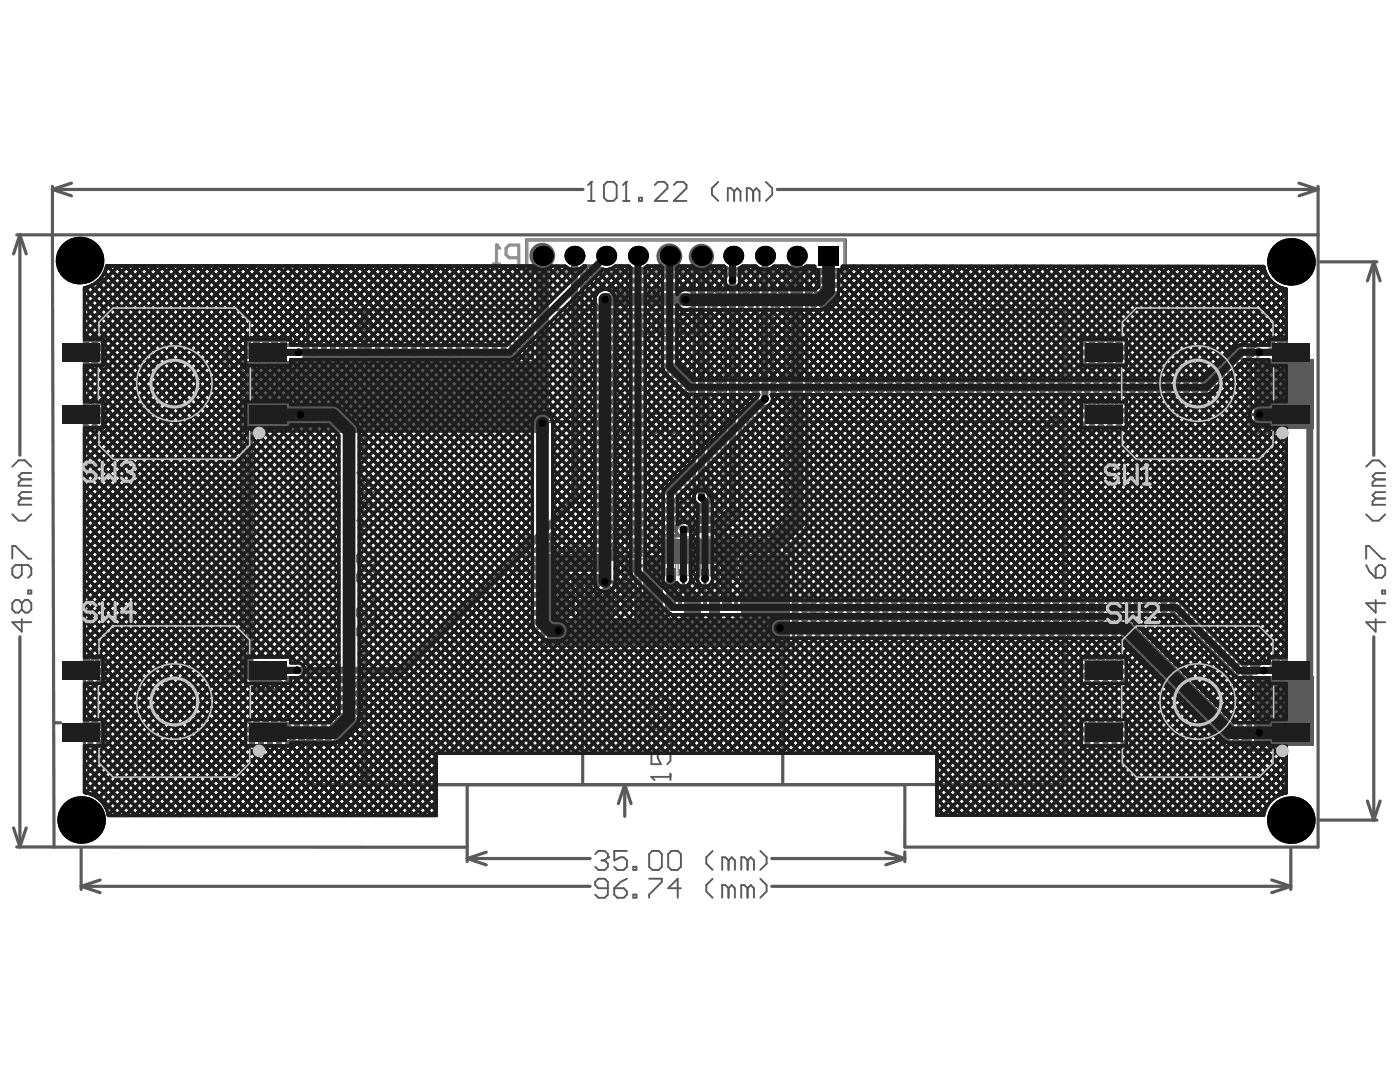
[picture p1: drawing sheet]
<svg xmlns="http://www.w3.org/2000/svg" width="279mm" height="216mm" viewBox="0 0 279 216" stroke-linecap="round" stroke-linejoin="round" font-family="sans-serif">
<g fill="none" stroke="#5a5a5a" stroke-width=".63">
<path d="M10.5 37.2l.3 131.8h-7.5M10.5 37.8l3.8 1.3M10.5 37.8h105.9M14.3 36.5l-3.8 1.3M155.1 37.8h107.9M259.2 36.5l3.8 1.3M263 37.2v131.8h-82.4v-12.4M263 37.8l-3.8 1.3M3.3 46.9h259.7M4 46.9l1.2 3.8M4 46.9l-1.3 3.8M4 46.9v43.9"/>
<path d="M105.1 47.9h63.6v6.4h-63.6zM263.3 52.3h11.5M274.2 52.3l-1.3 3.8M274.2 52.3v38.6M274.2 52.3l1.2 3.8M61.4 61.8h151v94.8h-151zM72.8 61.8v30.3M72.8 61.8l1.3 3.8M72.8 61.8l-1.3 3.8M61.4 84.1l3.8 1.3M61.4 84.1h56.4M65.2 82.8l-3.8 1.3"/>
<path d="M154 84.1h58.4M208.6 82.8l3.8 1.3M212.4 84.1l-3.8 1.3M123.4 115.4l1.3 3.8M124.7 112.8v6.4M125.9 115.4l-1.2 3.8M156.2 119.2l-39.9-.1v37.5M156.2 119.2v37.4M4 127.1v41.9M72.8 128.3v28.3M274.2 127.1v36.5M10.7 144.2h1.4"/>
<path d="M71.5 152.8l1.3 3.8M74.1 152.8l-1.3 3.8M93.2 156.6v15.3M124.7 156.6l1.2 3.8M124.7 156.6l-1.3 3.8M124.7 156.6v6.3M272.9 159.8l1.3 3.8M275.4 159.8l-1.2 3.8M2.7 165.2l1.3 3.8M5.2 165.2l-1.2 3.8M10.8 169l82.5 .1M16.2 176.9l3.8 1.2"/>
<path d="M16.2 169.3v8.2M16.2 176.9h101.6M20 175.6l-3.8 1.3M93.2 171.3l3.8 1.3M93.2 171.3h24.6M97 170l-3.8 1.3M154 176.9h103.6M154 171.3h26.6M176.8 170l3.8 1.3M180.6 170v1.9M180.6 171.3l-3.8 1.3M253.8 175.6l3.8 1.3"/>
<path d="M257.6 169.3v8.2M257.6 176.9l-3.8 1.2M263.2 163.6h11.6"/>
<circle cx="108.2" cy="51" r="2.25"/>
<circle cx="133.6" cy="51.1" r="2.26"/>
<circle cx="140" cy="51.2" r="2.21"/>
</g>
<g fill="none" stroke="#5a5a5a" stroke-width=".38">
<path d="M2.4 93.1l1.3-1.3h1.3l1.3 1.3M4.3 99.4l-.6 .7v.6h2.6M4.3 95.6l-.6 .7v.6h2.6M4.3 99.4h2M4.3 95.6h2M6.3 98.2h-2l-.6 .6 .6 .6M6.3 94.4h-2l-.6 .6 .6 .6M2.4 111.5v-2.6h.7l2.5 2.6h.7M2.4 102.6l1.3 1.3h1.3l1.3-1.3M4.3 112.7v1.9l-.6 .7h-.6l-.7-.7v-1.2l.7-.7h2.5l.7 .7v1.2l-.7 .7M5.6 117.8h.7v.6h-.7zM4.3 123.5v2.5l-1.9-1.9h3.9"/>
<path d="M4.3 120.3v1.3M4.3 120.3l-.6-.6h-.6l-.7 .6v1.3l.7 .6h.6l.6-.6M4.3 120.3l.7-.6h.6l.7 .6v1.3l-.7 .6h-.6l-.7-.6M72.5 124.8h-.6l-.6 .6v1.3l.6 .6"/>
</g>
<circle cx="72.5" cy="124.8" r=".19" fill="#5a5a5a"/>
<g fill="none" stroke="#5a5a5a" stroke-width=".38">
<path d="M71.3 94.4l1.2-1.3h1.3l1.3 1.3M73.2 96.9l-.7 .6v.7h2.6M73.2 96.9h1.9M75.1 99.4h-1.9l-.7 .7 .7 .6M75.1 95.6h-1.9l-.7 .7 .7 .6M71.3 110.8l.6-.6h2.5l.7 .6v1.3l-.7 .6h-2.5l-.6-.6zM71.3 114.6l.6-.6h2.5l.7 .6v1.3l-.7 .6h-2.5l-.6-.6zM71.3 103.9l1.2 1.2h1.3l1.3-1.2M73.2 100.7l-.7 .6v.7h2.6M73.2 100.7h1.9M74.4 119.1h.7v.6h-.7zM72.5 124.8l.7 .6"/>
<path d="M73.2 121.6v1.3M73.2 125.4v.6M73.2 125.4l.6-.6h.6l.7 .6v1.3l-.7 .6M73.2 121.6l.6-.6h.6l.7 .6v1.3l-.7 .6h-.6l-.6-.6M73.2 121.6l-.7-.6h-.6l-.6 .6v1.3l.6 .6h.6l.7-.6M130 155h3.8M133.8 154.4v1.3M121.3 177.2h-1.9l-.6-.6v-.6l.6-.7h1.3l.6 .7v2.5l-.6 .6h-1.3l-.6-.6M122.6 177.2h1.9l.6 .7v.6l-.6 .6h-1.3l-.6-.6zM125.1 175.3l-1.3 .7-1.2 1.2M126.4 178.5h.6v.6h-.6zM129.5 175.3h2.6v.7l-2.6 2.5v.6"/>
<path d="M135.9 177.2h-2.5l1.9-1.9v3.8M142.2 175.3l-1.2 1.3v1.3l1.2 1.2M145.4 177.2l-.6-.6h-.7v2.5M145.4 177.2v1.9M145.4 177.2l.6-.6 .7 .6v1.9M149.2 177.2l-.6-.6h-.7v2.5M149.2 177.2v1.9M149.2 177.2l.6-.6 .7 .6v1.9M151.7 175.3l1.3 1.3v1.3l-1.3 1.2"/>
</g>
<circle cx="130" cy="155" r=".19" fill="#5a5a5a"/>
<g fill="none" stroke="#5a5a5a" stroke-width=".38">
<path d="M272.6 93.1l1.3-1.2h1.3l1.2 1.2M274.5 99.5l-.6 .6v.6h2.5M274.5 95.7l-.6 .6v.6h2.5M274.5 99.5h1.9M274.5 95.7h1.9M276.4 98.2h-1.9l-.6 .6 .6 .7M276.4 94.4h-1.9l-.6 .6 .6 .7M272.6 112.8l.7 1.2 1.2 1.3M272.6 111.5v-2.5h.7l2.5 2.5h.6M272.6 102.6l1.3 1.3h1.3l1.2-1.3M274.5 119.7v2.6l-1.9-1.9h3.8M275.2 112.8h.6l.6 .6v1.3l-.6 .6h-1.3v-1.9z"/>
<path d="M275.8 117.8h.6v.7h-.6zM130 139.8l.6-.6h2.6l.6 .6v1.3l-.6 .6h-2.6l-.6-.6zM130 132.9l1.3 1.2h1.2l1.3-1.2M130 123.4l1.3-1.3h1.2l1.3 1.3M131.9 125.9l-.6 .6v.7h2.5M131.9 129.7l-.6 .6v.7h2.5M131.9 129.7h1.9M131.9 125.9h1.9M133.8 128.4h-1.9l-.6 .7 .6 .6M133.8 124.6h-1.9l-.6 .7 .6 .6M274.5 123.5v2.6l-1.9-1.9h3.8M130 155l.6 .7"/>
<path d="M130 143.6l.6-.6h2.6l.6 .6v1.3l-.6 .6h-2.6l-.6-.6zM130 150v2.5h1.9l-.6-1.3v-.6l.6-.6h1.3l.6 .6v1.3l-.6 .6M133.2 148.1h.6v.6h-.6zM118.8 170.4l.6-.6h1.3l.6 .6v.7"/>
</g>
<path d="M127.9 63.4l.6-.6h1.3l.6 .6v2.5l-.6 .7h-1.3l-.6-.7zM131.7 62.8v3.8h2.5M135.5 64.7h1.2M138 62.8h-2.5v3.8h2.5M139.3 62.8h1.9l.6 .6v2.5l-.6 .7h-1.9z" fill="none" stroke="#5a5a5a" stroke-width=".63"/>
<circle cx="121.3" cy="171.1" r=".19" fill="#5a5a5a"/>
<g fill="none" stroke="#5a5a5a" stroke-width=".38">
<path d="M118 36.3v3.8M117.4 40.1h1.2M120.1 171.7h.6M120.7 171.7l.6 .6v.7l-.6 .6h-1.3l-.6-.6M121.3 171.1l-.6 .6M125.1 169.8h-2.5v1.9l1.3-.6h.6l.6 .6v1.3l-.6 .6h-1.3l-.6-.6M126.4 173h.6v.6h-.6zM129.6 170.4l.6-.6h1.3l.6 .6v2.6l-.6 .6h-1.3l-.6-.6zM133.4 170.4l.6-.6h1.3l.6 .6v2.6l-.6 .6h-1.3l-.6-.6zM142.2 169.8l-1.2 1.3v1.2l1.2 1.3M145.4 171.7l-.6-.6h-.7v2.5M145.4 171.7v1.9"/>
<path d="M145.4 171.7l.6-.6 .7 .6v1.9M149.2 171.7l-.6-.6h-.7v2.5M149.2 171.7v1.9M149.2 171.7l.6-.6 .7 .6v1.9M151.7 169.8l1.3 1.3v1.2l-1.3 1.3"/>
</g>
<circle cx="118" cy="36.3" r=".19" fill="#5a5a5a"/>
<path d="M118 36.3l-.6 .6M120.5 36.9l.7-.6h1.2l.7 .6v2.6l-.7 .6h-1.2l-.7-.6zM125 36.3v3.8M124.3 40.1h1.3" fill="none" stroke="#5a5a5a" stroke-width=".38"/>
<circle cx="125" cy="36.3" r=".19" fill="#5a5a5a"/>
<g fill="none" stroke="#5a5a5a" stroke-width=".38">
<path d="M125 36.3l-.7 .6M127.5 39.5h.6v.6h-.6zM130.7 36.9l.6-.6h1.3l.6 .6v.7l-2.5 2.5h2.5M134.5 36.9l.6-.6h1.3l.6 .6v.7l-2.5 2.5h2.5M143.3 36.3l-1.2 1.3v1.2l1.2 1.3M146.5 38.2l-.6-.6h-.7v2.5M146.5 38.2v1.9M146.5 38.2l.6-.6 .7 .6v1.9M150.3 38.2l-.6-.6h-.7v2.5M150.3 38.2v1.9M150.3 38.2l.6-.6 .7 .6v1.9M152.9 36.3l1.2 1.3v1.2l-1.2 1.3"/>
<path d="M118.8 84.5h1.9l.6 .6v.7l-.6 .6h-1.3l-.6-.6zM121.3 82.6l-1.2 .6-1.3 1.3M122.6 83.2l.6-.6h1.3l.6 .6v2.6l-.6 .6h-1.3l-.6-.6zM126.4 85.8h.6v.6h-.6zM132.1 82.6h-2.5v1.9l1.2-.6h.7l.6 .6v1.3l-.6 .6h-1.3l-.6-.6M133.4 83.2l.6-.6h1.3l.6 .6v2.6l-.6 .6h-1.3l-.6-.6zM142.2 82.6l-1.2 1.3v1.2l1.2 1.3M145.4 84.5l-.6-.6h-.7v2.5M145.4 84.5v1.9M145.4 84.5l.6-.6 .7 .6v1.9M149.2 84.5l-.6-.6h-.7v2.5M149.2 84.5v1.9"/>
<path d="M149.2 84.5l.6-.6 .7 .6v1.9M151.7 82.6l1.3 1.3v1.2l-1.3 1.3"/>
</g>
<g fill="none" stroke="#8c8c8c" stroke-width=".32">
<path d="M52.5 70.8v-1.3h2.1v1.3M52.5 72.2v1.2h2.1v-1.2M256.7 70.8v-1.3h2v1.3M256.7 72.2v1.2h2v-1.2M114.2 115v1.9h2.7v-1.9M114.2 112.7v-2h2.7v2M117.6 113.5v-1.3h2v1.3M117.6 114.8v1.3h2v-1.3M118.3 119.5h-1.9v3.4M121.4 112.2h-1.3v2h1.3M122.8 112.2h1.2v2h-1.2M124.6 111.5h6v2.7h-6z"/>
<path d="M132.8 110.9h2v3.9h-2zM135.4 110.9h2v3.9h-2zM139.8 110.9h2v3.9h-2zM146.8 110.9h-1.3v2h1.3M146.8 113.4h-1.3v2h1.3M148.2 110.9h1.2v2h-1.2M148.2 113.4h1.2v2h-1.2M154.3 119.5h2v3.4M52.5 134.2v-1.3h2.1v1.3M52.5 135.6v1.3h2.1v-1.3M116.4 128.2v.8h4.5l.8-.8h29.3l.7 .8h4.6v-.8M256.7 134.1v-1.2h2v1.2"/>
<path d="M256.7 135.5v1.3h2v-1.3"/>
</g>
<path d="M98.5 52.7h1.2M99.1 48.9v3.8M103.5 51.4h-1.9l-.6-.6v-1.3l.6-.6h1.9v3.8M113.8 108.8h4l.6 .6v2.2" fill="none" stroke="#8c8c8c" stroke-width=".63"/>
<path d="M105.1 47.9h63.4v6.3h-63.4z" fill="none" stroke="#8c8c8c" stroke-width=".5"/>
<path d="M132.7 110.8v4.1M135.3 110.8v4.1M139.7 110.8v4.1" fill="none" stroke="#8c8c8c" stroke-width=".2"/>
<circle cx="99.1" cy="48.9" r=".32" fill="#8c8c8c"/>
<path d="M99.1 48.9l.6 .6M158.9 118.8v3.8M160.8 118.8h1.2M161.4 118.8v3.2l.6 .6h.7l.6-.6M158.2 122.6h1.3" fill="none" stroke="#8c8c8c" stroke-width=".63"/>
<circle cx="158.9" cy="118.8" r=".32" fill="#8c8c8c"/>
<path d="M124.9 110.8h3.8v-1.9l-.6-.6h-1.3l-.6 .6v1.9M124.9 104.5v2.5l2.5-2.5h.7l.6 .6v1.3l-.6 .6M124.9 108.3l1.3 1.2M127.4 100.7h.7l.6 .6v1.3l-.6 .6M158.9 118.8l.6 .7" fill="none" stroke="#8c8c8c" stroke-width=".63"/>
<circle cx="127.4" cy="100.7" r=".32" fill="#8c8c8c"/>
<path d="M120.7 108.3l-.6 .6v1.3l.6 .6h2.5l.7-.6v-1.3l-.7-.6M122.6 104.5h.6l.7 .6v1.3l-.7 .6M126.8 101.3v.6M126.8 101.3l-.6-.6h-.7l-.6 .6v1.3l.6 .6M127.4 100.7l-.6 .6" fill="none" stroke="#8c8c8c" stroke-width=".63"/>
<circle cx="122.6" cy="104.5" r=".32" fill="#8c8c8c"/>
<path d="M122 105.1v.6M122 105.1l-.7-.6h-.6l-.6 .6v1.3l.6 .6M122.6 104.5l-.6 .6M122.6 100.7h.6l.7 .6v1.3l-.7 .6" fill="none" stroke="#8c8c8c" stroke-width=".63"/>
<circle cx="122.6" cy="100.7" r=".32" fill="#8c8c8c"/>
<g fill="none" stroke="#8c8c8c" stroke-width=".63">
<path d="M134.5 99.7v2.5l2.6-2.5h.6l.6 .6v1.3l-.6 .6M109.8 107.8l-.6-.7h-1.3l-.6 .7v.6M111.1 107.8l.6-.7h1.3l.6 .7v2.5l-.6 .6h-1.3l-.6-.6M122 101.3v.6M122 101.3l-.7-.6h-.6l-.6 .6v1.3l.6 .6M122.6 100.7l-.6 .6M134.5 109.8h3.8v-1.9l-.6-.6h-1.3l-.6 .6v1.9M134.5 103.5v2.5l2.6-2.5h.6l.6 .6v1.3l-.6 .6M134.5 107.3l1.3 1.2M139.3 109.8h3.8v-1.9l-.6-.6h-1.3l-.6 .6v1.9M139.3 102.2h.6l2.6-2.5h.6v2.5M139.3 103.5v2.5l2.5-2.5h.7l.6 .6v1.3l-.6 .6"/>
<path d="M139.3 107.3l1.3 1.2M45 134.6h2.6l-1.9-1.9v3.8M48.8 133.3l.7-.6h1.2l.7 .6v2.6l-.7 .6h-1.2l-.7-.6"/>
</g>
<circle cx="107.3" cy="108.4" r=".32" fill="#8c8c8c"/>
<path d="M103.5 107.1h2.5v1.9l-1.3-.6h-.6l-.6 .6v1.3l.6 .6h1.3l.6-.6M107.3 108.4l.6 .6M107.9 109h.6M107.9 109l-.6 .7v.6l.6 .6h1.3l.6-.6M109.3 112.6l-.6-.6h-1.3l-.6 .6v.7M110.6 112.6l.6-.6h1.3l.6 .6v2.6l-.6 .6h-1.3l-.6-.6" fill="none" stroke="#8c8c8c" stroke-width=".63"/>
<circle cx="106.8" cy="113.3" r=".32" fill="#8c8c8c"/>
<path d="M47.6 70l-.6-.6h-1.3l-.6 .6v.6M48.9 70l.6-.6h1.3l.6 .6v2.5l-.6 .7h-1.3l-.6-.7M103 113.9h2.5l-1.9-1.9v3.8M106.8 113.3l.6 .6M107.4 113.9h.6M107.4 113.9l-.6 .6v.7l.6 .6h1.3l.6-.6" fill="none" stroke="#8c8c8c" stroke-width=".63"/>
<circle cx="45.1" cy="70.6" r=".32" fill="#8c8c8c"/>
<path d="M45.1 70.6l.6 .7M45.7 71.3h.6M45.7 71.3l-.6 .6v.6l.6 .7h1.3l.6-.7M157.1 113.7l-.6-.7h-1.3l-.6 .7v.6M158.4 113.7l.6-.7h1.3l.6 .7v2.5l-.6 .6h-1.3l-.6-.6" fill="none" stroke="#8c8c8c" stroke-width=".63"/>
<circle cx="154.6" cy="114.3" r=".32" fill="#8c8c8c"/>
<g fill="none" stroke="#8c8c8c" stroke-width=".63">
<path d="M250.4 73.3h1.2M251 69.5v3.8M252.9 70.2l.6-.7h1.3l.6 .7v2.5l-.6 .6h-1.3l-.6-.6M151.3 110.1l-.7-.6v-.6l.7-.7h1.2l.7 .7v.6l-.7 .6M151.3 110.1l-.7 .7v.6l.7 .6h1.2l.7-.6v-.6l-.7-.7M151.3 110.1h1.2M153.3 113.7l-.6-.7h-1.3l-.6 .7v.6l2.5 2.5h-2.5M154.6 114.3l.6 .6M155.2 114.9h.6M155.2 114.9l-.6 .7v.6l.6 .6h1.3l.6-.6M157 108.9l-.7-.7h-1.2l-.7 .7v.6l2.6 2.5h-2.6M158.2 108.9l.7-.7h1.2l.7 .7v2.5l-.7 .6h-1.2l-.7-.6"/>
<path d="M251.8 133.7l-.7-.6h-1.2l-.7 .6v.6l2.6 2.6h-2.6M253 133.7l.7-.6h1.2l.7 .6v2.5l-.7 .7h-1.2l-.7-.7"/>
</g>
<circle cx="251" cy="69.5" r=".32" fill="#8c8c8c"/>
<path d="M251 69.5l.6 .7M129.8 109.8h3.8v-1.9l-.6-.6h-1.3l-.6 .6v1.9M129.8 103.5v2.5l2.6-2.5h.6l.6 .6v1.3l-.6 .6M129.8 107.3l1.3 1.2M129.8 100.9v1.3M129.8 101.6h3.8" fill="none" stroke="#8c8c8c" stroke-width=".63"/>
<circle cx="133.6" cy="101.6" r=".32" fill="#8c8c8c"/>
<g fill="none" stroke="#8c8c8c" stroke-width=".63">
<path d="M133.6 101.6l-.6 .6"/>
<circle cx="150.7" cy="118.6" r=".27"/>
</g>
<g fill="none" stroke="#5a5a5a" stroke-width=".63">
<path d="M16.9 57.4v100.7M17.8 57.2l-.9 .9M103.9 53.1l2.4 2.4M105.7 53.1l.6 .6M106.3 53.2l-.1 18.1M116.1 53.4v46.4M116.8 53.1l-.7 .8M119.9 53.6l-3.8 3.8M120.7 53.8l3.9 3.9M126.9 53.8l-3.9 3.9M129.1 53.1h2.7M132.5 53.6l-4.1 4.1"/>
<path d="M133.2 53.8l4 4 1.3-1.3M134.8 53.6l3.7 3.7M138.5 53.4v5.3M138.5 54.7l-3 3M141.5 53.4v45.5M141.9 53.1l-.4 .5M144.7 56.3v44.8M144.7 59.3l-3.2 3.3M145.1 53.5l-3.6 3.7M145.7 53.7l.8 .8M146.6 53.8l-.7 .7M147.6 56.4v45.3"/>
<path d="M148.7 53.1l2.5 2.5M150.5 53.1l.7 .7M151.2 53.4v25.8M154.1 56.7l2.9 2.9-2.9 2.8M154.1 55l2.9 2.8M154.1 58.5l2.9 2.9-2.9 2.8M154.1 53.4v25.8M154.3 53.3l2.7 2.7M154.4 53.2l-.3 .3M154.5 53.1h2.5v50.6l-3.2 3.2M155.9 53.1l1.1 1.1M156.3 53.1l-2.2 2.2"/>
<path d="M157 54.2l-2.9 2.9M157 56l-2.9 2.8M157 57.8l-2.9 2.8M161.6 53.1l-.6 .6M162.8 53.8l-1.8 1.7M164.6 53.8l-3.6 3.5M168.1 53.1v.7h-5.5v-.7h-1.6v51.5M251 53.2l2 2M256.7 57.7v11.1M48.4 73.5v61.5M48.4 71.3v2.1M51.9 69.7l-1.7 1.6"/>
<path d="M59.1 68.9h-7.2v2.2M60.9 71l.2 .3M106.2 70.9l-.4 .4M106.3 69.1l-2.3 2.2M118.8 60.2l-2.7 2.6M137.6 61.7l.9 1M138.5 60.9v38M141.5 79.9l3.2 3.3M141.5 74.5l3.2 3.3M141.5 69.2l3.2 3.2M141.5 63.8l3.2 3.2M144.7 79l-3.2 3.3"/>
<path d="M144.7 64.7l-3.2 3.2M154.1 62.1l2.9 2.9-2.9 2.8M154.1 74.7l2.9 2.8M154.1 69.3l2.9 2.8M154.1 63.9l2.9 2.9-2.9 2.8M154.1 72.9l2.9 2.8M154.1 78.2l2.9 2.9M154.1 76.5l2.9 2.8M154.1 71.1l2.9 2.8M154.1 65.7l2.9 2.8-2.9 2.9M154.1 67.5l2.9 2.8-2.9 2.9M154.1 60.3l2.9 2.9-2.9 2.8"/>
<path d="M157 73.9l-2.9 2.9M157 72.1l-2.9 2.9M157 75.7l-2.9 2.9M256.7 67.4l-1.4 1.4M141.5 94.2l3.2 3.3M141.5 99.6l2.3 2.4M144.7 89.8l-3.2 3.2M144.7 95.1l-3.2 3.3M144.7 84.4l-3.2 3.2M154.1 80l2.9 2.9M250 82.7h1.4M255.4 86.3l1.3 1.3"/>
<path d="M256.7 86.3v46h-.5M105.9 110.6l2.6 2.6M106.8 109.8l1.7 1.6M108.5 109.8v20M108.6 108l1.9 1.8M109.5 107.1l2.8 2.7M114.1 118.9l.4 .3M114.5 120l-.4 .4M114.8 117.9l-.7 .7M114.9 117.9l1 1M115.5 110.3v1.6M116.5 117.9l-.9 1"/>
<path d="M118.5 117.9l1 1M118.6 115.3h.2l.6 .8h2.6l1.2 1.1v3.6M120.1 117.9l-.9 1M120.3 117.9l.8 .8M120.6 117.6v.3h-6.5v4.7h.4v-3.7M121.5 117.3l.6 .6M121.7 117.2l.4 .5M122 119v1.8M122.1 117.7l-1 1M122.1 117.7v1h-1.4M122.2 111.6h1.8v-.6h3.4v3.7h-.6v3.8h.9v-3.6M122.2 109.8v1.6h.2"/>
<path d="M122.2 110.8l.8 .8M123.2 113.2v2.5l1.3 1.2v3.9M125.7 112.9v7.9M126.8 115.4l.9 .9M126.8 117.2l.9 .9M127 119v1.8M127.4 112.4l.2 .2M127.4 114.2l.2 .2M127.6 112.2l-.2 .2M127.6 110.8v4.1M127.6 114l-.2 .2M127.7 110v.8"/>
<path d="M127.7 115.7l-.9 .9M127.7 117.5l-.9 .9M127.9 112.9h1.6M128 110l-1 1M132.1 107.7l-2.3 2.3M132.1 109.5l-.5 .5M135.1 106.5l-.4 .4M135.5 106.9h-3.4v3.1M136.4 114v3.1l-.7 .7v3M136.8 118.2l.2 .3M137 119v1.8M137.2 117.8l-.4 .4"/>
<path d="M137.5 117.1l1.3 1.4M137.5 116.6v.5M137.9 115.8l1.7 1.7M138 113.3h1.2v2M139 113.3l.2 .2M139.2 115l-1.7 1.7M139.4 119v1.8M139.5 116.4l-2 2.1M139.6 116.5v2h-2.8v-.3M139.6 118.1l-.3 .4M140.7 100.6l2.2 2.3M140.7 114v6.8"/>
<path d="M141.8 116.6v1.9h1.5M141.8 117.8l.6 .7M141.9 119v1.8M142 116.3l1.3 1.3M142.3 114.8l1 1M142.7 113.3l-.4 .3M143 106.9h3.8M143.2 106.7l.1 .2M143.3 114.4l-1.1 1.1M143.3 113.3h-1v2.1M143.3 116.2l-1.5 1.6M143.3 118l-.5 .5"/>
<path d="M144.1 105.8l1 1.1M145 104.9l1.9 2M156.6 109.9h1.7M156.8 109.6l.3 .3M48.8 136.1l1.1 1M50.9 137.5h.9M55 136.1h-1.4v1.2M56.2 135.2l-.9 .9M59 135.2h-3.7v2.4h-3.5M114.1 122.4l.2 .2M114.1 120.6l.4 .4M114.5 121.8l-.4 .3"/>
<path d="M151.2 129.8h7.1M155.7 125.6h2.3M256.7 131.9l-.4 .4M16.9 157.8l.3 .4M187 150.3v12.4M256.1 149.7l.6 .6M256.7 149.7v8.5M87.1 161.7l-1.1 1M187 161.2l1.4 1.5M252.9 160.8l-1.9 1.9"/>
</g>
<path d="M114.6 51v48.8M139.8 51.3l.2-.3v48.3M146.2 56v45.7M146.2 56h.1M49.9 73.5v61.5l1 1.1h2.7M59.6 70.3h-6M251.3 70.3h.1M261.4 73.9v65M136.4 105.6h5.8M59.3 133.7v.1" fill="none" stroke="#5a5a5a" stroke-width="1.4"/>
<path d="M108.3 51l-.2 .2 .2 .1M136.8 59.8h.1" fill="none" stroke="#5a5a5a" stroke-width="2.5"/>
<circle cx="152.7" cy="51" r=".7" fill="#5a5a5a"/>
<g fill="none" stroke="#5a5a5a" stroke-width=".63">
<path d="M16.9 57.5l31.5 31.6M16.9 59.3l31.5 31.5M18.2 57l30.2 30.3M19.3 56.3l29.1 29.2M20.2 55.5l28.2 28.2M20.9 54.3l27.5 27.6M21.3 53.1h84.9M21.4 53.1l27 27M21.9 53.1l-.8 .8M23.2 53.1l25.2 25.2M23.7 53.1l-6.8 6.8M24.9 53.1l23.5 23.4"/>
<path d="M25.5 53.1l-8.6 8.6M26.7 53.1l21.7 21.6M27.3 53.1l-10.4 10.3M28.5 53.1l19.9 19.8M29 53.1l-12.1 12.1M30.3 53.1l18.3 18.2M30.8 53.1l-13.9 13.9M32.1 53.1l18.3 18.2M32.6 53.1l-15.7 15.7M33.9 53.1l18 17.9M34.4 53.1l-17.5 17.5M35.7 53.1l16.2 16.1"/>
<path d="M36.2 53.1l-19.3 19.3M37.5 53.1l15.8 15.8M38 53.1l-21.1 21.1M39.3 53.1l15.8 15.8M39.8 53.1l-22.9 22.9M41.1 53.1l15.8 15.8M41.6 53.1l-24.7 24.7M42.9 53.1l15.8 15.8M43.4 53.1l-26.5 26.5M44.7 53.1l18.2 18.2M45.2 53.1l-28.3 28.3M46.5 53.1l18.2 18.2"/>
<path d="M47 53.1l-30.1 30.1M48.3 53.1l18.2 18.2M48.8 53.1l-31.9 31.8M50.1 53.1l18.2 18.2M50.5 53.1l-33.6 33.6M51.9 53.1l18.2 18.2M52.3 53.1l-35.4 35.4M53.6 53.1l18.3 18.2M54.1 53.1l-37.2 37.2M55.4 53.1l18.3 18.2M55.9 53.1l-39 39M57.2 53.1l18.3 18.2"/>
<path d="M57.7 53.1l-40.8 40.8M59 53.1l18.3 18.2M59.5 53.1l-42.6 42.6M60.8 53.1l18.3 18.2M61.3 53.1l-44.4 44.4M62.6 53.1l18.2 18.2M63.1 53.1l-46.2 46.2M64.4 53.1l18.2 18.2M64.9 53.1l-48 48M66.2 53.1l18.2 18.2M66.7 53.1l-49.8 49.8M68 53.1l18.2 18.2"/>
<path d="M68.5 53.1l-15.8 15.8M69.8 53.1l18.2 18.2M70.3 53.1l-15.8 15.8M71.6 53.1l18.2 18.2M72.1 53.1l-15.8 15.8M73.4 53.1l18.2 18.2M73.8 53.1l-15.8 15.8M75.2 53.1l18.2 18.2M75.6 53.1l-15.7 15.7M77 53.1l18.2 18.2M77.4 53.1l-16.5 16.5M78.8 53.1l18.2 18.2"/>
<path d="M79.2 53.1l-18.2 18.2M80.6 53.1l18.2 18.2M81 53.1l-18.2 18.2M82.3 53.1l18.3 18.2M82.8 53.1l-18.2 18.2M84.1 53.1l18.3 18.2M84.6 53.1l-18.2 18.2M85.9 53.1l18.3 18.2M86.4 53.1l-18.2 18.2M87.7 53.1l18.2 18.2M88.2 53.1l-18.2 18.2M89.5 53.1l16.8 16.7"/>
<path d="M90 53.1l-18.2 18.2M91.3 53.1l15 14.9M91.8 53.1l-18.3 18.2M93.1 53.1l13.2 13.1M93.6 53.1l-18.3 18.2M94.9 53.1l11.4 11.3M95.3 53.1l-18.2 18.2M96.7 53.1l9.6 9.6M97.1 53.1l-18.2 18.2M98.5 53.1l7.8 7.8M98.9 53.1l-18.2 18.2M100.3 53.1l6 6"/>
<path d="M100.7 53.1l-18.2 18.2M102.1 53.1l4.2 4.2M102.5 53.1l-18.2 18.2M104.3 53.1l-18.2 18.2M106.1 53.1l-18.2 18.2M106.3 58.3l-13 13M106.3 56.5l-14.8 14.8M106.3 54.7l-16.6 16.6M116.1 56.4l2.7 2.7M116.1 54.6l3.5 3.5M116.1 58.2l22.4 22.4M116.1 59.9l22.4 22.5"/>
<path d="M116.4 53.1l4.7 4.6M116.5 53.1h2.6M118.2 53.1l4.7 4.6M118.6 53.1l-2.5 2.5M120.7 57.7h16.1M121.6 53.7l-5.5 5.5M122.2 53.5l4.2 4.2M122.8 53.1h2.7M123.6 53.1l4.6 4.6M124 53.1l-7.9 7.9M125.4 53.1l4.6 4.6M125.7 53.3l-4.5 4.4"/>
<path d="M127.8 53.8l4 3.9M129.1 53.2l4.5 4.5M129.4 53.1l-4.6 4.6M130.8 53.1l4.6 4.6M131.2 53.1l-4.6 4.6M134.1 53.8l-4 3.9M135.5 53.1h2.7M136.2 53.1l2.3 2.4M136.6 53.1l-4.7 4.6M137.9 53.1l.6 .6M138.3 53.2l-4.6 4.5M138.5 58.3l-.1 .2"/>
<path d="M141.5 56.6l3.2 3.3M141.5 58.4l3.2 3.3M141.5 54.8l3.2 3.3M141.7 53.2l3 3.1M141.8 53.1h2.7M143.3 53.1l1.8 1.8M143.7 53.1l-2.2 2.3M144.7 55.7l-3.2 3.3M144.7 57.5l-3.2 3.3M147.4 53.6l3.8 3.8M147.6 59.2l3.6 3.6M147.6 57.4l3.6 3.6"/>
<path d="M147.7 55.7l3.5 3.5M148.2 53.1h2.7l-3.3 3.3M149.1 53.1l-1.8 1.8M151.2 60l-3.6 3.6M151.2 54.6l-3.6 3.6M151.2 56.4l-3.6 3.6M151.2 58.2l-3.6 3.6M161 58.3l88.5 88.4M161 56.5l88.5 88.4M161 54.7l88.5 88.4M161.3 53.1l88.2 88.2M163.7 53.8l85.8 85.7"/>
<path d="M165.5 53.8l84 83.9M166.3 53.8l-5.3 5.3M167.3 53.8l82.2 82.1M168.1 53.1l84.1 .1M168.4 53.1l81.2 81.2M168.8 53.1l-7.8 7.8M170.2 53.1l80.5 80.5M170.6 53.1l-9.6 9.6M172 53.1l79.5 79.4M172.4 53.1l-11.4 11.4M173.8 53.1l79.3 79.2M174.2 53.1l-13.2 13.2"/>
<path d="M175.6 53.1l79.3 79.2M176 53.1l-15 15M177.4 53.1l79.2 79.2M177.8 53.1l-16.8 16.8M179.2 53.1l77.5 77.5M179.6 53.1l-18.6 18.5M181 53.1l75.7 75.7M181.4 53.1l-20.4 20.3M182.8 53.1l73.9 73.9M183.1 53.1l-22.1 22.1M184.6 53.1l72.1 72.1M184.9 53.1l-23.9 23.9"/>
<path d="M186.4 53.1l70.3 70.3M186.7 53.1l-25.7 25.7M188.2 53.1l68.5 68.5M188.5 53.1l-27.5 27.5M190 53.1l66.7 66.7M190.3 53.1l-29.3 29.3M191.8 53.1l64.9 64.9M192.1 53.1l-31.1 31.1M193.6 53.1l63.1 63.2M193.9 53.1l-32.9 32.9M195.3 53.1l61.4 61.4M195.7 53.1l-34.7 34.7"/>
<path d="M197.1 53.1l59.6 59.6M197.5 53.1l-36.5 36.5M198.9 53.1l57.8 57.8M199.3 53.1l-38.3 38.3M200.7 53.1l56 56M201.1 53.1l-40.1 40M202.5 53.1l54.2 54.2M202.9 53.1l-41.9 41.8M204.3 53.1l52.4 52.4M204.6 53.1l-43.6 43.6M206.1 53.1l50.6 50.6M206.4 53.1l-45.4 45.4"/>
<path d="M207.9 53.2l48.8 48.7M208.2 53.2l-47.2 47.1M209.7 53.2l47 46.9M210 53.2l-49 48.9M211.5 53.2l45.2 45.1M211.8 53.2l-50.8 50.7M213.3 53.2l43.4 43.3M213.6 53.2l-56.7 56.7M215.1 53.2l41.6 41.6M215.4 53.2l-57.1 57M216.9 53.2l32.6 32.5M217.2 53.2l-58.9 58.8"/>
<path d="M218.7 53.2l30.8 30.8M219 53.2l-60.7 60.6M220.5 53.2l29 29M220.8 53.2l-62.5 62.4M222.3 53.2l27.2 27.2M222.6 53.2l-64.3 64.1M224 53.2l25.5 25.4M224.4 53.2l-66.1 65.9M225.8 53.2l23.7 23.6M226.2 53.2l-67.9 67.7M227.6 53.2l21.9 21.8M227.9 53.2l-69.5 69.5v5.8"/>
<path d="M229.4 53.2l20.1 20M229.7 53.2l-71.3 71.3M231.2 53.2l18.3 18.2M231.5 53.2l-73.1 73.1M233 53.2l16.9 16.8M233.3 53.2l-74.9 74.9M234.8 53.2l15.8 15.8M235.1 53.2l-97.2 97.1M236.6 53.2l15.7 15.6M236.9 53.2l-97.2 97.1M238.4 53.2l15.7 15.6M238.7 53.2l-97.2 97.1"/>
<path d="M240.2 53.2l15.7 15.6M240.5 53.2l-97.2 97.1M242 53.2l14.7 14.7M242.3 53.2l-97.2 97.1M243.8 53.2l12.9 12.9M244.1 53.2l-97.2 97.1M245.6 53.2l11.1 11.1M245.9 53.2l-97.2 97.1M247.4 53.2l9.3 9.3M247.7 53.2l-97.2 97.1M249.2 53.2l7.5 7.5M249.4 53.2l-97.2 97.1"/>
<path d="M251.2 53.2l-97.2 97.1M252.4 53.8l-96.6 96.5M252.9 55.1l-95.3 95.2M253.7 56.1l-94.3 94.2M254.7 56.9l-93.5 93.4M254.7 56.9l2 2M255.9 57.5l-92.9 92.8M256.7 58.5l-91.9 91.8M16.9 77.2l31.5 31.6M16.9 79l31.5 31.6M16.9 73.6l31.5 31.6M16.9 71.8l31.5 31.6"/>
<path d="M16.9 75.4l31.5 31.6M16.9 70.1l31.5 31.5M16.9 62.9l31.5 31.5M16.9 61.1l31.5 31.5M16.9 68.3l31.5 31.5M16.9 64.7l31.5 31.5M16.9 66.5l31.5 31.5M48.4 74.9l-31.5 31.5M48.4 76.7l-31.5 31.5M48.4 78.5l-31.5 31.5M48.4 71.3h3.4M48.4 73.1l-31.5 31.6"/>
<path d="M60.7 71.3h45.5M106.3 67.3l-4.1 4M106.3 65.5l-5.9 5.8M106.3 63.7l-7.7 7.6M106.3 61.9l-9.4 9.4M106.3 60.1l-11.2 11.2M116.1 74.3l22.4 22.4M116.1 67.1l22.4 22.4M116.1 63.5l22.4 22.5M116.1 72.5l22.4 22.4M116.1 70.7l22.4 22.4M116.1 79.7l24.6 24.5"/>
<path d="M116.1 77.9l25.9 25.9M116.1 76.1l22.4 22.4M116.1 68.9l22.4 22.4M116.1 65.3l22.4 22.4M116.1 61.7l22.4 22.5M119.4 61.3l-3.3 3.3M120.7 61.8l-4.6 4.6M120.7 61.8h15.7M121.5 61.8l17 17M122.5 61.8l-6.4 6.4M123.3 61.8l15.2 15.2M124.3 61.8l-8.2 8.2"/>
<path d="M125.1 61.8l13.4 13.4M126.1 61.8l-10 10M126.9 61.8l11.6 11.6M127.9 61.8l-11.8 11.8M128.7 61.8l9.8 9.8M129.7 61.8l-13.6 13.6M130.5 61.8l8 8M131.5 61.8l-15.4 15.3M132.3 61.8l6.2 6.2M133.3 61.8l-17.2 17.1M134.1 61.8l4.4 4.4M135.1 61.8l-19 18.9"/>
<path d="M135.9 61.8l2.6 2.7M136.8 61.8l-20.7 20.7M138.5 72.6l-22.4 22.5M138.5 76.2l-22.4 22.4M138.5 78l-22.8 22.8 10.3 10.2M138.5 74.4l-22.4 22.4M138.5 61.9l-22.4 22.4M138.5 67.3l-22.4 22.4M138.5 63.7l-22.4 22.4M138.5 69.1l-22.4 22.4M138.5 79.8l-82.9 82.9M138.5 70.8l-22.4 22.5"/>
<path d="M138.5 65.5l-22.4 22.4M141.5 76.3l3.2 3.3M141.5 72.7l3.2 3.3M141.5 70.9l3.2 3.3M141.5 78.1l3.2 3.3M141.5 67.4l3.2 3.2M141.5 62l3.2 3.2M141.5 60.2l3.2 3.2M141.5 65.6l3.2 3.2M144.7 77.2l-3.2 3.3M144.7 66.5l-3.2 3.2M144.7 70.1l-3.2 3.2"/>
<path d="M144.7 75.4l-3.2 3.3M144.7 73.6l-3.2 3.3M144.7 71.8l-3.2 3.3M144.7 68.3l-3.2 3.2M144.7 61.1l-3.2 3.2M144.7 62.9l-3.2 3.2M147.6 77.1l9.4 9.4-9.4 9.3M147.6 73.5l3.6 3.6M147.6 68.2l3.6 3.5M147.6 62.8l3.6 3.6M147.6 64.6l3.6 3.6M147.6 61l3.6 3.6"/>
<path d="M147.6 75.3l3.6 3.6M147.6 71.7l3.6 3.6M147.6 78.9l9.4 9.3-9.4 9.4M147.6 69.9l3.6 3.6M147.6 66.4l3.6 3.6M151.2 79.7l-3.6 3.6M151.2 63.5l-3.6 3.6M151.2 74.3l-3.6 3.6M151.2 68.9l-3.6 3.6M151.2 67.1l-3.6 3.6M151.2 65.3l-3.6 3.6M151.2 72.5l-3.6 3.6"/>
<path d="M151.2 70.7l-3.6 3.6M151.2 76.1l-3.6 3.6M151.2 77.9l-3.6 3.6M151.2 61.8l-3.6 3.5M157 79.3l-9.4 9.3M157 77.5l-9.4 9.3M161 79.8l83 82.9M161 78l84.8 84.7M161 76.2l86.6 86.5M161 70.8l91.3 91.2M161 69l91.9 91.8M161 74.4l88.4 88.3"/>
<path d="M161 72.6l90.2 90.1M161 61.9l95.7 95.6M161 67.2l92.7 92.6M161 65.4l93.7 93.6M161 63.6l94.9 94.8M161 60.1l88.5 88.3M249.5 71.1l-79.3 79.2M249.5 78.2l-72.2 72.1M249.5 76.4l-74 73.9M249.5 72.8l-77.5 77.5M249.5 74.6l-75.7 75.7M249.9 70.7l-.3 .2"/>
<path d="M249.9 70.9h-.4v15.4h7.2M256.7 63.8l-5 5h5M256.7 65.6l-3.2 3.2M256.7 60.2l-90.1 90.1M256.7 62l-88.3 88.3M16.9 91.6l31.5 31.5M16.9 86.2l31.5 31.5M16.9 88l31.5 31.5M16.9 84.4l31.5 31.5M16.9 89.8l31.5 31.5M16.9 80.8l31.5 31.5M16.9 82.6l31.5 31.5"/>
<path d="M16.9 96.9l31.5 31.6M16.9 98.7l31.5 31.6M16.9 93.3l31.5 31.6M16.9 95.1l31.5 31.6M48.4 94.6l-31.5 31.6M48.4 98.2l-31.5 31.5M48.4 85.7l-31.5 31.5M48.4 89.2l-31.5 31.6M48.4 80.3l-31.5 31.5M48.4 87.4l-31.5 31.6M48.4 91l-31.5 31.6M48.4 82.1l-31.5 31.5"/>
<path d="M48.4 83.9l-31.5 31.5M48.4 100l-31.5 31.5M48.4 92.8l-31.5 31.6M48.4 96.4l-31.5 31.5M116.1 92.2l16 16M116.1 99.4l11.5 11.4M116.1 97.6l12.5 12.4M116.1 83.2l21 21M116.1 86.8l18.8 18.8M116.1 95.8l14.3 14.2M116.1 94l16 16M116.1 90.4l16.5 16.5"/>
<path d="M116.1 88.6l18.3 18.3M116.1 85l19.4 19.4M116.1 81.4l22.8 22.8M138.5 99.5l-10.5 10.5M138.5 97.7l-13.3 13.3M138.5 94.1l-16.3 16.4M138.5 83.4l-26.4 26.4M138.5 87l-22.9 22.8M138.5 81.6l-28.2 28.2M138.5 85.2l-24.7 24.6M138.5 92.3l-17.5 17.5M138.5 90.6l-19.3 19.2"/>
<path d="M138.5 95.9l-15.7 15.7M138.5 88.8l-21.1 21M141.5 97.8l3.2 3.3-3.1 3.1h-4.8M141.5 92.4l3.2 3.3M141.5 87.1l3.2 3.2M141.5 90.7l3.2 3.2M141.5 88.9l3.2 3.2M141.5 96l3.2 3.3M141.5 81.7l3.2 3.2M141.5 83.5l3.2 3.2M141.5 85.3l3.2 3.2M144.7 98.7l-5.5 5.5"/>
<path d="M144.7 96.9l-7.3 7.3M144.7 91.6l-3.2 3.2M144.7 93.3l-3.2 3.3M144.7 88l-3.2 3.2M144.7 80.8l-3.2 3.3M144.7 86.2l-3.2 3.2M144.7 82.6l-3.2 3.2M147.6 98.6l7.3 7.3M147.6 93.2l9.4 9.4-4.3 4.3M147.6 96.8l8.2 8.2M147.6 84.3l9.4 9.3M147.6 87.9l9.4 9.3"/>
<path d="M147.6 89.7l9.4 9.3-7.9 7.9M147.6 95l9.1 9.1M147.6 91.4l9.4 9.4-6.1 6.1M147.6 80.7l9.4 9.3-9.4 9.4M147.6 86.1l9.4 9.3M147.6 82.5l9.4 9.3M151.8 80.8l-4.2 4.3M153.3 81l3.7 3.7-9.4 9.3M157 95.4l-11.5 11.5M157 81.1l-9.4 9.3M157 82.9l-9.4 9.3M157 91.8l-9.4 9.4"/>
<path d="M157 93.6l-13.3 13.3M157 97.2l-9.7 9.7M161 99.5l63.3 63.2M161 97.7l65.1 65M161 90.5l72.3 72.2M161 95.9l66.9 66.8M161 94.1l68.7 68.6M161 92.3l70.5 70.4M161 86.9l75.9 75.8M161 85.1l77.6 77.6M161 88.7l74.1 74M161 83.4l79.4 79.3"/>
<path d="M161 81.6l81.2 81.1M249.5 85.4l-65 64.9M249.5 80l-70.4 70.3M249.5 83.6l-66.8 66.7M249.5 81.8l-68.6 68.5M250 86.3l6.7 6.7M250.4 86.3l-64.1 64M251.8 86.3l4.9 4.9M252.1 86.3l-65.1 65.1M253.6 86.3l3.1 3.1M253.9 86.3l-66.9 66.9M255.7 86.3l-68.7 68.7"/>
<path d="M256.7 96.1l-66.7 66.6M256.7 94.3l-68.5 68.4M256.7 97.9l-64.9 64.8M256.7 99.7l-63.1 63M256.7 88.9l-69.7 69.7M256.7 87.1l-69.7 69.7M256.7 90.7l-69.7 69.7M256.7 92.5l-69.7 69.7M16.9 100.5l31.5 31.6M16.9 102.3l31.5 31.5M16.9 116.6l46.1 46.1M16.9 114.8l47.9 47.9"/>
<path d="M16.9 118.4l44.3 44.3M16.9 107.7l55 55M16.9 105.9l56.8 56.8M16.9 113.1l49.7 49.6M16.9 111.3l51.5 51.4M16.9 109.5l53.3 53.2M16.9 104.1l58.6 58.6M48.4 105.4l-31.5 31.5M48.4 108.9l-31.5 31.6M48.4 107.2l-31.5 31.5M48.4 119.7l-31.5 31.5M48.4 112.5l-31.5 31.6"/>
<path d="M48.4 110.7l-31.5 31.6M48.4 117.9l-31.5 31.5M48.4 114.3l-31.5 31.6M48.4 116.1l-31.5 31.6M48.4 103.6l-31.5 31.5M48.4 101.8l-31.5 31.5M96.9 119.6l30.7 30.7M97.8 118.7l10.7 10.6M98.7 117.8l9.8 9.7M99.6 116.9l8.9 8.9M100.5 116l8 8M101.4 115.1l7.1 7.1"/>
<path d="M102.3 114.2l6.2 6.2M103.2 113.3l5.3 5.3M104.1 112.4l4.4 4.4M105 111.5l3.5 3.5M107.7 108.9l1 .9M108.5 113.5l-49.4 49.2M108.5 117l-45.8 45.7M108.5 111.7l-51.2 51M108.5 115.2l-47.6 47.5M108.5 118.8l-44 43.9M108.5 109.8h13.7M110.4 106.2l3.6 3.6"/>
<path d="M111.3 105.3l4.5 4.5M112.2 104.4l5.4 5.4M113.1 103.5l6.3 6.3M113.9 102.6l7.3 7.2M114.5 118.9h6.2M114.8 101.7l9.4 9.3M115.7 100.9l-34 33.9M116.7 117.9l1 1M118.3 117.9l-.9 1M127.7 110h4.4M138 113.3v2.1M138 114l1.2 1.3"/>
<path d="M138.2 119v1.8M139.1 113.3l-1.1 1.1M139.2 100.6l-6.2 6.3M142.6 113.3l.7 .7M143.2 119v1.8M143.3 113.3v5.2M144.7 100.5l-3.7 3.7M145.9 104l2.8 2.9M146.8 103.1l3.7 3.8M146.8 106.9h7M147.2 102.7l-4 4M147.6 102.1l4.7 4.8"/>
<path d="M147.6 100.4l6.4 6.3M157.7 108.7l54.1 54M158.3 109.9v12.8M158.3 118.3l44.5 44.4M158.3 116.5l46.3 46.2M158.3 111.1l51.7 51.6M158.3 114.7l48.1 48M158.3 112.9l49.9 49.8M158.6 107.8l54.9 54.9M159.5 106.9l55.8 55.8M160.4 106l56.7 56.7M160.4 106l-3.8 3.9"/>
<path d="M161 104.8l57.9 57.9M161 103.1l59.7 59.6M161 101.3l61.5 61.4M256.7 119.4l-43.4 43.3M256.7 117.6l-45.1 45.1M256.7 110.4l-52.3 52.3M256.7 114l-48.7 48.7M256.7 112.2l-50.5 50.5M256.7 115.8l-46.9 46.9M256.7 108.6l-54.1 54.1M256.7 105l-57.7 57.7M256.7 103.2l-59.5 59.5"/>
<path d="M256.7 101.5l-61.3 61.2M256.7 106.8l-55.9 55.9M16.9 139.9l22.8 22.8M16.9 136.3l26.4 26.4M16.9 138.1l24.6 24.6M16.9 131l31.7 31.7M16.9 129.2l33.5 33.5M16.9 134.6l28.2 28.1M16.9 132.8l29.9 29.9M16.9 123.8l38.9 38.9M16.9 122l40.7 40.7M16.9 127.4l35.3 35.3"/>
<path d="M16.9 125.6l37.1 37.1M16.9 120.2l42.5 42.5M48.4 121.5l-31.5 31.5M48.4 125.1l-31.5 31.5M48.4 123.3l-31.5 31.5M48.4 130.4l-28.8 28.9M48.4 134l-27.2 27.3M48.4 132.2l-27.9 28M48.4 128.7l-29.9 29.9M48.4 126.9l-31.3 31.3M48.6 135.7l-27 26.9M49.4 136.6l-26.1 26.1"/>
<path d="M50.4 137.4l-25.3 25.3M52 137.6l-25.1 25.1M52.2 137.6l25.1 25.1M53.8 137.6l-25.1 25.1M54 137.6l25.1 25.1M55.3 137.1l25.6 25.6M55.3 135.3l27.4 27.4M57 135.2l27.5 27.5M58 135.2l-27.5 27.5M58.8 135.2l27.5 27.5M59.7 135.2h21M59.8 135.2l-27.6 27.5"/>
<path d="M60.5 135.2l26.6 26.5M61.6 135.2l-27.6 27.5M62.3 135.2l24.8 24.7M63.4 135.2l-27.6 27.5M64.1 135.2l23 23M65.2 135.2l-27.6 27.5M65.9 135.2l21.2 21.2M67 135.2l-27.6 27.5M67.7 135.2l19.4 19.4M68.8 135.2l-27.6 27.5M69.5 135.2l17.6 17.6M70.6 135.2l-27.6 27.5"/>
<path d="M71.3 135.2l15.8 15.8M72.3 135.2l-27.5 27.5M73.1 135.2l15.1 15.1M74.1 135.2l-27.5 27.5M74.9 135.2l15.1 15.1M75.9 135.2l-27.5 27.5M76.7 135.2l15.1 15.1M77.7 135.2l-27.5 27.5M78.5 135.2l15.1 15.1M79.5 135.2l-27.5 27.5M80.3 135.2l15.1 15.1M81.7 134.8l-27.9 27.9"/>
<path d="M81.7 134.8l15.5 15.5M82.6 133.9l16.4 16.4M83.5 133l17.3 17.3M84.4 132.1l18.1 18.2M85.3 131.3l19 19M86.2 130.4l19.9 19.9M87.1 129.5l20.8 20.8M88 128.6l21.7 21.7M88.9 127.7l22.6 22.6M89.7 126.8l23.6 23.5M90.6 125.9l24.5 24.4M91.5 125l25.4 25.3"/>
<path d="M92.4 124.1l26.3 26.2M93.3 123.2l27.2 27.1M94.2 122.3l28.1 28M95.1 121.4l29 28.9M96 120.5l29.8 29.8M108.5 129.6l-20.8 20.7M108.5 127.8l-35 34.9M108.5 122.4l-40.4 40.3M108.5 129.8h42.7l-20.5 20.5M108.5 126l-36.8 36.7M108.5 124.2l-38.6 38.5M108.5 120.6l-42.2 42.1"/>
<path d="M108.9 129.8l20.5 20.5M110 129.8l-20.5 20.5M110.7 129.8l20.5 20.5M111.8 129.8l-20.5 20.5M112.5 129.8l20.5 20.5M113.6 129.8l-20.5 20.5M114.3 129.8l20.5 20.5M115.4 129.8l-20.5 20.5M116.1 129.8l20.5 20.5M117.2 129.8l-20.5 20.5M117.9 129.8l20.5 20.5M119 129.8l-20.5 20.5"/>
<path d="M119.7 129.8l20.5 20.5M120.8 129.8l-20.5 20.5M121.5 129.8l20.5 20.5M122.5 129.8l-20.5 20.5M123.3 129.8l20.5 20.5M124.3 129.8l-20.5 20.5M125.1 129.8l20.5 20.5M126.1 129.8l-20.5 20.5M126.9 129.8l20.5 20.5M127.9 129.8l-20.5 20.5M128.7 129.8l20.5 20.5M129.7 129.8l-20.5 20.5"/>
<path d="M130.4 129.8l20.5 20.5M131.5 129.8l-20.5 20.5M132.2 129.8l20.5 20.5M133.3 129.8l-20.5 20.5M134 129.8l20.5 20.5M135.1 129.8l-20.5 20.5M135.8 129.8l20.5 20.5M136.9 129.8l-20.5 20.5M137.6 129.8l20.5 20.5M138.7 129.8l-20.5 20.5M139.4 129.8l20.5 20.5M140.5 129.8l-20.5 20.5"/>
<path d="M141.2 129.8l20.5 20.5M142.3 129.8l-20.5 20.5M143 129.8l20.5 20.5M144.1 129.8l-20.5 20.5M144.8 129.8l20.5 20.5M145.9 129.8l-20.5 20.5M146.6 129.8l20.5 20.5M147.6 129.8l-20.5 20.5M148.4 129.8l20.5 20.5M149.4 129.8l-20.5 20.5M150.2 129.8l20.5 20.5M152 129.8l20.5 20.5"/>
<path d="M153 129.8l-20.5 20.5M153.8 129.8l20.5 20.5M154.8 129.8l-20.5 20.5M155.5 129.8l20.5 20.5M156.6 129.8l-20.5 20.5M157.3 129.8l20.5 20.5M158.3 128.5v1.3M158.3 129l21.3 21.3M158.3 121.9l28.5 28.4M158.3 120.1l42.7 42.6M158.4 125.5l24.8 24.8M158.4 127.3l23 23"/>
<path d="M158.4 123.7l26.6 26.6M249.5 135.6l-27.2 27.1M249.5 137.3l-25.4 25.4M249.5 139.1l-23.6 23.6M250.8 134.3h-1.3v15.4h7.2M252.6 132.3h3.6M256.7 130.1l-2.2 2.2M256.7 128.3l-4 4M256.7 126.5l-36.2 36.2M256.7 124.7l-38 38M256.7 123l-39.8 39.7M256.7 121.2l-41.6 41.5"/>
<path d="M16.9 154.3l8.4 8.4M16.9 152.5l10.2 10.2M16.9 156.1l6.6 6.6M16.9 150.7l12 12M16.9 148.9l13.8 13.8M16.9 147.1l15.6 15.6M16.9 145.3l17.4 17.4M16.9 141.7l21 21M16.9 143.5l19.2 19.2M87.1 158.1l-4.7 4.6M87.1 156.3l-6.4 6.4M87.1 159.9l-2.9 2.8"/>
<path d="M87.1 150.9l-11.8 11.8M87.1 152.7l-10 10M87.1 154.5l-8.2 8.2M187 150.3h-99.9v12.4h-65.5M187 159.4l3.2 3.3M187 155.9l6.8 6.8M187 154.1l8.6 8.6M187 157.7l5 5M187 152.3l10.4 10.4M187 150.5l12.2 12.2M249.5 148.1l-14.6 14.6M249.5 146.3l-16.4 16.4"/>
<path d="M249.5 140.9l-21.8 21.8M249.5 144.5l-18.2 18.2M249.5 142.7l-20 20M249.7 149.7l-13 13M249.9 146.2h1.4M250.7 149.7l6 6M251.5 149.7l-13.1 13M252.5 149.7l4.2 4.2M253.3 149.7l-13.1 13M254.3 149.7l2.4 2.4M255.1 149.7l-13.1 13M256.7 157l-1.9 1.9"/>
<path d="M256.7 155.2l-7.5 7.5M256.7 153.4l-9.3 9.3M256.7 149.8l-12.9 12.9M256.7 151.6l-11.1 11.1M187 162.7h65.2"/>
</g>
<path d="M152.7 51v28.6M251.3 70.3h6.4M114.6 99.8l-33.9 33.9-27.1 .1M146.2 101.7l-4 3.9M252.2 133.8h5.5" fill="none" stroke="#5a5a5a" stroke-width="1.4"/>
<path d="M108.3 51v33.4M120.7 59.8h16.1M159 51v53.6l-4.3 4.3h-12.6" fill="none" stroke="#5a5a5a" stroke-width="2.5"/>
<g fill="#5a5a5a">
<path d="M53.4 135.4h1.1v1.4h-1.1z" fill-rule="evenodd"/>
<path d="M52.6 69.6h1.1v1.4h-1.1z" fill-rule="evenodd"/>
<path d="M257.7 69.6h1v1.4h-1z" fill-rule="evenodd"/>
<path d="M52.7 133.1h1v1.4h-1z" fill-rule="evenodd"/>
<path d="M128.5 110.8h3.8v9.4h-3.8z" fill-rule="evenodd"/>
<path d="M144.9 110h2.4v5.4h-2.4z" fill-rule="evenodd"/>
<path d="M144.1 107.6h1.9v14.4h-1.9z" fill-rule="evenodd"/>
<path d="M257.6 133.1h1.1v1.4h-1.1z" fill-rule="evenodd"/>
<path d="M114 114.7h5.8v2.4h-5.8z" fill-rule="evenodd"/>
<path d="M141.5 119.3h2.1v4.5h-2.1z" fill-rule="evenodd"/>
<path d="M136.6 119.3h3.2v4.5h-3.2z" fill-rule="evenodd"/>
<path d="M115.2 119.6h7.1v4.7h-7.1z" fill-rule="evenodd"/>
<path d="M132.9 107.6h12v5h-12z" fill-rule="evenodd"/>
<path d="M132.9 113.4h1.9v8.6h-1.9z" fill-rule="evenodd"/>
<path d="M126.6 119.3h5.7v4.5h-5.7z" fill-rule="evenodd"/>
<path d="M109.2 113.8h4.1v10.8h-4.1z" fill-rule="evenodd"/>
<path d="M250.2 71.7h11.9v13.8h-11.9z" fill-rule="evenodd"/>
<path d="M147.8 110.6h9.8v18.5h-9.8z" fill-rule="evenodd"/>
<path d="M250.2 135h11.9v13.9h-11.9z" fill-rule="evenodd"/>
<path d="M49.2 72.1h60.3v14.2h-60.3z" fill-rule="evenodd"/>
<path d="M109.2 110.6h12.2v3.4h-12.2z" fill-rule="evenodd"/>
<path d="M109.2 123.4h41.3v5.7h-41.3z" fill-rule="evenodd"/>
</g>
<g fill="none" stroke="#5a5a5a" stroke-width=".63">
<path d="M21.3 53.1a5.5 5.5 0 0 1-4.4 4.3M116.5 53.1l-.4 .3M119.1 53.1a2.76 2.76 0 0 0 3.7 0M120.7 57.7a2.03 2.03 0 0 0-2 2.1 2.03 2.03 0 0 0 2 2M125.5 53.1a2.76 2.76 0 0 0 3.6 0M131.8 53.1a2.76 2.76 0 0 0 3.7 0M136.8 57.7a2.03 2.03 0 0 1 1.4 .6M138.2 53.1l.3 .3M138.3 58.4l.2 .3M141.8 53.1l-.3 .3M144.5 53.1a2.76 2.76 0 0 0 3.7 0M144.7 56.3a1.51 1.51 0 0 1 1.6-1.8 1.51 1.51 0 0 1 1.3 1.9"/>
<path d="M150.9 53.1l.3 .3M154.5 53.1l-.4 .3M252.2 53.2a5.5 5.5 0 0 0 4.5 4.5M59.1 68.9a1.51 1.51 0 0 1 1.7 .6 1.51 1.51 0 0 1-.1 1.8M138.5 60.9a2.03 2.03 0 0 1-2.1 .9M151.2 79.2a1.51 1.51 0 0 0 1.5 1.9 1.51 1.51 0 0 0 1.4-1.9M251.7 68.8a1.51 1.51 0 0 0-1.5 .5 1.51 1.51 0 0 0-.3 1.6M116.1 99.8l-.1 .6-.3 .5M138.5 98.9a1.51 1.51 0 0 0 1.5 1.9 1.51 1.51 0 0 0 1.5-1.9M121.7 117.2l-.5 .3-.6 .1M136.8 104.2a1.51 1.51 0 0 0-1.8 .8 1.51 1.51 0 0 0 .5 1.9M137.5 117.1l-.3 .7"/>
<path d="M137.9 115.5l-.1 .6-.3 .5M139.2 115.3a1.51 1.51 0 0 0 .4 1.2M142.2 115.5l-.1 .6-.3 .5M143.2 106.7l-.2 .2M147.6 101.7l-.1 .5-.3 .5M161 104.6a2.03 2.03 0 0 1-.6 1.4M48.4 135l.1 .6 .3 .5M49.9 137.1l.5 .3 .5 .1M59.7 135.2h-.7M81.7 134.8l-.4 .3-.6 .1M252.6 132.3a1.51 1.51 0 0 0-1.8 2M16.9 158.1a5.5 5.5 0 0 1 4.7 4.6"/>
<path d="M256.7 158.2a5.5 5.5 0 0 0-4.5 4.5"/>
</g>
<g fill="#000">
<circle cx="15.9" cy="52" r="4.7"/>
<circle cx="108.3" cy="51" r="1.99"/>
<circle cx="114.6" cy="51" r="1.99"/>
<circle cx="120.7" cy="59.8" r=".75"/>
<circle cx="121" cy="51" r="1.99"/>
<circle cx="127.3" cy="51" r="1.99"/>
<circle cx="133.7" cy="51" r="1.99"/>
<circle cx="136.8" cy="59.8" r=".75"/>
<circle cx="140" cy="51" r="1.99"/>
<circle cx="146.2" cy="56" r=".75"/>
<circle cx="146.3" cy="51" r="1.99"/>
<circle cx="152.7" cy="51" r="1.99"/>
<circle cx="159" cy="51" r="1.99"/>
<circle cx="257.6" cy="52.3" r="4.7"/>
<circle cx="59.6" cy="70.3" r=".75"/>
<circle cx="152.7" cy="79.6" r=".75"/>
<circle cx="251.3" cy="70.3" r=".75"/>
<circle cx="60" cy="82.8" r=".75"/>
<circle cx="108.3" cy="84.4" r=".75"/>
<circle cx="140" cy="99.3" r=".75"/>
<circle cx="251.4" cy="82.7" r=".75"/>
<circle cx="120.7" cy="116.1" r=".75"/>
<circle cx="133.8" cy="115.5" r=".75"/>
<circle cx="136.4" cy="115.5" r=".75"/>
<circle cx="136.4" cy="105.6" r=".75"/>
<circle cx="140.7" cy="115.5" r=".75"/>
<circle cx="59.3" cy="133.7" r=".75"/>
<circle cx="111.4" cy="125.8" r=".75"/>
<circle cx="155.7" cy="125.3" r=".75"/>
<circle cx="252.2" cy="133.8" r=".75"/>
<circle cx="251.3" cy="146.2" r=".75"/>
<circle cx="16.2" cy="163.6" r="4.7"/>
<circle cx="257.6" cy="163.6" r="4.7"/>
</g>
<path d="M163.4 49.1h3.9v3.9h-3.9z" fill-rule="evenodd" fill="#000"/>
<g fill="#5a5a5a">
<path d="M52.8 135.5h1.5v1.1h-1.5z" fill-rule="evenodd"/>
<path d="M52.8 69.7h1.5v1.2h-1.5z" fill-rule="evenodd"/>
<path d="M52.8 72.1h1.5v1.1h-1.5z" fill-rule="evenodd"/>
<path d="M114.4 114.8h2.3v1.9h-2.3z" fill-rule="evenodd"/>
<path d="M114.4 111h2.3v1.9h-2.3z" fill-rule="evenodd"/>
<path d="M121.6 119.6h.7v2.3h-.7z" fill-rule="evenodd"/>
<path d="M126.6 119.6h.7v2.3h-.7z" fill-rule="evenodd"/>
<path d="M125.4 119.6h.7v2.3h-.7z" fill-rule="evenodd"/>
<path d="M124.1 119.6h.7v2.3h-.7z" fill-rule="evenodd"/>
<path d="M131.6 119.6h.7v2.3h-.7z" fill-rule="evenodd"/>
<path d="M130.4 119.6h.7v2.3h-.7z" fill-rule="evenodd"/>
<path d="M129.1 119.6h.7v2.3h-.7z" fill-rule="evenodd"/>
<path d="M136.6 119.6h.7v2.3h-.7z" fill-rule="evenodd"/>
<path d="M135.4 119.6h.7v2.3h-.7z" fill-rule="evenodd"/>
<path d="M134.1 119.6h.7v2.3h-.7z" fill-rule="evenodd"/>
<path d="M135.6 111.1h1.6v1.2h-1.6z" fill-rule="evenodd"/>
<path d="M141.6 119.6h.7v2.3h-.7z" fill-rule="evenodd"/>
<path d="M140.3 119.6h.7v2.3h-.7z" fill-rule="evenodd"/>
<path d="M139.1 119.6h.7v2.3h-.7z" fill-rule="evenodd"/>
<path d="M140 111.1h1.6v1.2h-1.6z" fill-rule="evenodd"/>
<path d="M146.6 119.6h.7v2.3h-.7z" fill-rule="evenodd"/>
<path d="M145.3 119.6h.7v2.3h-.7z" fill-rule="evenodd"/>
<path d="M144.1 119.6h.7v2.3h-.7z" fill-rule="evenodd"/>
<path d="M145.7 111.1h1.2v1.6h-1.2z" fill-rule="evenodd"/>
<path d="M150.3 119.6h.7v2.3h-.7z" fill-rule="evenodd"/>
<path d="M149.1 119.6h.7v2.3h-.7z" fill-rule="evenodd"/>
<path d="M256.9 135.4h1.6v1.2h-1.6z" fill-rule="evenodd"/>
<path d="M256.9 72.1h1.6v1.1h-1.6z" fill-rule="evenodd"/>
<path d="M256.9 69.7h1.6v1.2h-1.6z" fill-rule="evenodd"/>
<path d="M52.8 133.2h1.5v1.1h-1.5z" fill-rule="evenodd"/>
<path d="M120.3 112.4h1.2v1.6h-1.2z" fill-rule="evenodd"/>
<path d="M124.7 111.8h1.9v2.2h-1.9z" fill-rule="evenodd"/>
<path d="M128.5 111.8h1.9v2.2h-1.9z" fill-rule="evenodd"/>
<path d="M135.6 113.5h1.6v1.1h-1.6z" fill-rule="evenodd"/>
<path d="M140 113.5h1.6v1.1h-1.6z" fill-rule="evenodd"/>
<path d="M145.7 113.6h1.2v1.6h-1.2z" fill-rule="evenodd"/>
<path d="M256.9 133.1h1.6v1.1h-1.6z" fill-rule="evenodd"/>
<path d="M153.9 123.6h3.5v4h-3.5z" fill-rule="evenodd"/>
<path d="M127.9 119.6h.7v2.3h-.7z" fill-rule="evenodd"/>
<path d="M122.9 119.6h.7v2.3h-.7z" fill-rule="evenodd"/>
<path d="M117.8 114.8h1.6v1.1h-1.6z" fill-rule="evenodd"/>
<path d="M117.8 112.4h1.6v1.1h-1.6z" fill-rule="evenodd"/>
<path d="M147.8 119.6h.7v2.3h-.7z" fill-rule="evenodd"/>
<path d="M142.8 119.6h.7v2.3h-.7z" fill-rule="evenodd"/>
<path d="M137.9 119.6h.6v2.3h-.6z" fill-rule="evenodd"/>
<path d="M132.9 119.6h.7v2.3h-.7z" fill-rule="evenodd"/>
<path d="M133 111.1h1.6v1.2h-1.6z" fill-rule="evenodd"/>
<path d="M148.1 111.1h1.1v1.6h-1.1z" fill-rule="evenodd"/>
<path d="M122.7 112.4h1.1v1.6h-1.1z" fill-rule="evenodd"/>
<path d="M133 113.5h1.6v1.1h-1.6z" fill-rule="evenodd"/>
<path d="M148.1 113.6h1.1v1.6h-1.1z" fill-rule="evenodd"/>
<path d="M115.2 123.6h3.5v4h-3.5z" fill-rule="evenodd"/>
</g>
<g fill="none" stroke="#1e1e1e" stroke-width=".63">
<path d="M16.9 57.5l50.7 50.8M16.9 59.3l50.7 50.7M17.8 57.2l-.9 .9M18.2 57l49.4 49.5M19.3 56.3l48.3 48.4M20.2 55.5l28.8 28.8M20.9 54.3l28.1 28.2M21.4 53.1l27.6 27.6M21.9 53.1l-.8 .8M23.2 53.1l27.1 27M23.7 53.1l-6.8 6.8M24.9 53.1l27.1 27"/>
<path d="M25.5 53.1l-8.6 8.6M26.7 53.1l27.1 27M27.3 53.1l-10.4 10.3M28.5 53.1l27.1 27M29 53.1l-12.1 12.1M30.3 53.1l18.7 18.6M30.8 53.1l-13.9 13.9M32.1 53.1l16.9 16.8M32.6 53.1l-14.6 14.6M33.9 53.1l15.1 15M34.4 53.1l-14.6 14.6M35.7 53.1l14.6 14.6"/>
<path d="M36.2 53.1l-15.6 15.6M37.5 53.1l14.6 14.6M38 53.1l-17.4 17.4M39.3 53.1l14.6 14.6M39.8 53.1l-19.2 19.2M41.1 53.1l14.6 14.6M41.6 53.1l-24.7 24.7M42.9 53.1l14.6 14.6M43.4 53.1l-26.5 26.5M44.7 53.1l15.8 15.7M45.2 53.1l-27.1 27M46.5 53.1l15.8 15.7"/>
<path d="M47 53.1l-27.1 27M48.3 53.1l15.8 15.7M48.8 53.1l-28.2 28.1M50.1 53.1l15.7 15.7M50.5 53.1l-29.9 29.9M51.9 53.1l15.7 15.7M52.3 53.1l-31.7 31.7M53.6 53.1l15.8 15.7M54.1 53.1l-37.2 37.2M55.4 53.1l15.8 15.7M55.9 53.1l-39 39M57.2 53.1l15.8 15.7"/>
<path d="M57.7 53.1l-40.8 40.8M59 53.1l15.8 15.7M59.5 53.1l-42.6 42.6M60.8 53.1l15.8 15.7M61.3 53.1l-44.4 44.4M62.6 53.1l15.8 15.7M63.1 53.1l-46.2 46.2M64.4 53.1l15.8 15.7M64.9 53.1l-14.6 14.6M66.2 53.1l15.8 15.7M66.7 53.1l-14.6 14.6M68 53.1l15.8 15.7"/>
<path d="M68.5 53.1l-14.6 14.6M69.8 53.1l15.8 15.7M70.3 53.1l-14.6 14.6M71.6 53.1l15.8 15.7M72.1 53.1l-14.7 14.6M73.4 53.1l15.8 15.7M73.8 53.1l-15.7 15.7M75.2 53.1l15.7 15.7M75.6 53.1l-15.7 15.7M77 53.1l15.7 15.7M77.4 53.1l-15.7 15.7M78.8 53.1l15.7 15.7"/>
<path d="M79.2 53.1l-15.8 15.7M80.6 53.1l15.7 15.7M81 53.1l-15.8 15.7M82.3 53.1l15.8 15.7M82.8 53.1l-15.8 15.7M84.1 53.1l15.8 15.7M84.6 53.1l-15.8 15.7M85.9 53.1l15.5 15.5M86.4 53.1l-15.8 15.7M87.7 53.1l14.6 14.6M88.2 53.1l-15.8 15.7M89.5 53.1l13.7 13.7"/>
<path d="M90 53.1l-15.8 15.7M91.3 53.1l12.8 12.8M91.8 53.1l-15.8 15.7M93.1 53.1l11.9 11.9M93.6 53.1l-15.8 15.7M94.9 53.1l11 11M95.3 53.1l-15.7 15.7M96.7 53.1l10.1 10.1M97.1 53.1l-15.7 15.7M98.5 53.1l9.2 9.2M98.9 53.1l-15.7 15.7M100.3 53.1l8.3 8.3"/>
<path d="M100.7 53.1l-15.7 15.7M102.1 53.1l7.4 7.4M102.5 53.1l-15.7 15.7M103.9 53.1l6.5 6.5M104.3 53.1l-15.8 15.7M105.7 53.1l5.6 5.6M106.1 53.1l-15.8 15.7M107.4 53.6l-15.3 15.2M108.2 53.8l4 4M109.1 53.7l-15.2 15.1M109.6 53.5l3.5 3.4M111 53.1l3 2.9"/>
<path d="M111.5 53.1l-15.8 15.7M113 53.3l1.9 1.8M113.1 53.3l-15.6 15.5M114.2 59.9l4.5 4.4M114.4 53.8l-15.1 15M115.1 59l3.6 3.6M115.3 53.7l.4 .5M116 58.1l2.7 2.7M116.4 53.1l.2 .2M116.9 57.2l1.9 1.9M117.8 56.3l1.8 1.8M118.7 55.4l2.4 2.4"/>
<path d="M119.6 54.5l6.3 6.2M120.7 53.8l5.2 5.2M121.6 53.7l-49.9 49.9M122.2 53.5l3.7 3.7M122.7 59.4l3.2 3.1M122.8 59.8a2.03 2.03 0 0 0-2.1-2.1 2.03 2.03 0 0 0-2 2.1v56.3a2.03 2.03 0 0 0 2 2 2.03 2.03 0 0 0 2.1-2v-56.2M123.6 53.1l2.3 2.3M124 53.1l-52.3 52.3M125.4 53.1l.5 .5M125.7 53.3l-4.6 4.5M125.9 58.4l-3.1 3.1M125.9 56.6l-3.1 3.1"/>
<path d="M125.9 54.8l-3.6 3.6M128.8 56.5l3.4 3.4M128.8 54.7l3.4 3.4M128.8 58.3l3.4 3.4M128.8 53.4l.3-.3h2.7l.4 .3v19.9l.1 .5 .3 .5 4 4 .8 .4h14l-18.6 18.8-.3 .4-.2 .6v16.6a1.51 1.51 0 0 0 .9 1.8 1.51 1.51 0 0 0 1.9-.6 1.51 1.51 0 0 0 1.9 .6 1.51 1.51 0 0 0 .9-1.8v-9.1a1.51 1.51 0 0 0-.8-1.7 1.51 1.51 0 0 0-1.8 .4v-5.6l18.2-18.2a1.51 1.51 0 0 0 .4-2.2h86.9l.5-.1 .5-.3 6.5-6.5h4.9v1.1h3.5v7.2h-3.5v.6a3.5 3.5 0 0 0-3.2 .6 2.03 2.03 0 0 0-.4 2.2 2.03 2.03 0 0 0 1.8 1.3h1.8v.6h3.5v45.7h-3.5v1.2h-5.3l-12.2-12.1-.7-.4-100-.1-6.2-6.1zM129.1 53.2l3.1 3.1M129.4 53.1l-.6 .6M130.8 53.1l1.4 1.4M131.2 53.1l-2.4 2.4M132.2 59.3l-3.4 3.4M132.2 53.9l-3.4 3.4M132.2 57.5l-3.4 3.4"/>
<path d="M132.2 55.7l-3.4 3.4M135.1 57.4l.7 .7M135.1 53.4l.4-.3h2.7a2.76 2.76 0 0 0 3.6 0h2.7l.2 .2v2.3a1.51 1.51 0 0 0 1.5 1.9 1.51 1.51 0 0 0 1.4-1.9v-2.1l.6-.4h2.7a2.76 2.76 0 0 0 3.6 0h2.7a2.76 2.76 0 0 0 3.6 0h1.8v.7h.7v3.4l-.6 .6h-25.9a2.03 2.03 0 0 0-1.7 1zM136.2 53.1l4.7 4.7 3.8-3.9M136.6 53.1l-1.5 1.5M137.9 53.1l4.7 4.7 2.1-2.1M138.3 53.2l-3.2 3.1M139.5 53.8l-4.4 4.3M140.4 53.8l4 4M141.7 53.2l3 3.1M141.9 53.1l-4.7 4.7-2.1-2.1M143.3 53.1l1.4 1.4"/>
<path d="M143.7 53.1l-4.6 4.7-4-3.9M145.2 57.1l-.8 .7M145.9 57.4l.3 .4M146.6 57.4l-.4 .4M147.3 57l.7 .8M147.6 53.8l4 4M147.7 55.7l2.1 2.1M148.7 53.1l4.7 4.7M149.1 53.1l-1.5 1.5M150.5 53.1l4.7 4.7M150.9 53.1l-3.3 3.3M152.1 53.7l-4.1 4.1"/>
<path d="M154.3 53.3l4.5 4.5 4-4M154.4 53.2l-4.6 4.6M155.9 53.1l4.7 4.7 2.7-2.8M156.3 53.1l-4.7 4.7M157.7 53.5l-4.3 4.3M158.3 53.7l4.1 4.1 .9-1M159.2 53.8l-4 4M160 53.6l3.3 3.4M161.3 53.1l2 2.1M161.6 53.1l-4.6 4.7-4-4M166.3 60l15.9 15.8M167.1 59l16.9 16.8"/>
<path d="M167.4 57.4l18.4 18.4M167.4 55.6l20.2 20.2M167.4 53.9l21.9 21.9M168.4 53.1l22.7 22.7M168.8 53.1l-1.4 1.5M170.2 53.1l22.7 22.7M170.6 53.1l-3.2 3.3M172 53.1l22.7 22.7M172.4 53.1l-5 5M173.8 53.1l22.7 22.7M174.2 53.1l-22.7 22.7M175.6 53.1l22.7 22.7"/>
<path d="M176 53.1l-22.7 22.7M177.4 53.1l22.7 22.7M177.8 53.1l-22.7 22.7M179.2 53.1l22.7 22.7M179.6 53.1l-22.7 22.7M181 53.1l22.7 22.7M181.4 53.1l-22.7 22.7M182.8 53.1l22.7 22.7M183.1 53.1l-22.6 22.7M184.6 53.1l22.7 22.7M184.9 53.1l-22.6 22.7M186.4 53.1l22.7 22.7"/>
<path d="M186.7 53.1l-22.7 22.7M188.2 53.1l22.7 22.7M188.5 53.1l-22.7 22.7M190 53.1l22.6 22.7M190.3 53.1l-22.7 22.7M191.8 53.1l22.6 22.7M192.1 53.1l-22.7 22.7M193.6 53.1l22.6 22.7M193.9 53.1l-22.7 22.7M195.3 53.1l22.7 22.7M195.7 53.1l-22.7 22.7M197.1 53.1l18.7 18.7"/>
<path d="M197.5 53.1l-22.7 22.7M198.9 53.1l16.9 16.9M199.3 53.1l-22.7 22.7M200.7 53.1l15.1 15.1M201.1 53.1l-22.7 22.7M202.5 53.1l14.6 14.6M202.9 53.1l-22.7 22.7M204.3 53.1l14.6 14.6M204.6 53.1l-22.6 22.7M206.1 53.1l14.5 14.6M206.4 53.1l-22.6 22.7M207.9 53.2l14.5 14.5"/>
<path d="M208.2 53.2l-22.6 22.6M209.7 53.2l14.5 14.5M210 53.2l-22.6 22.6M211.5 53.2l22.7 22.6M211.8 53.2l-22.7 22.6M213.3 53.2l22.7 22.6M213.6 53.2l-22.7 22.6M215.1 53.2l22.6 22.6M215.4 53.2l-22.7 22.6M216.9 53.2l22.6 22.6M217.2 53.2l-22.7 22.6M218.7 53.2l22.1 22"/>
<path d="M219 53.2l-22.7 22.6M220.5 53.2l21.1 21.1M220.8 53.2l-22.7 22.6M222.3 53.2l20.2 20.2M222.6 53.2l-22.7 22.6M224 53.2l19.4 19.3M224.4 53.2l-22.7 22.6M225.8 53.2l18.5 18.4M226.2 53.2l-22.7 22.6M227.6 53.2l17.6 17.5M227.9 53.2l-22.6 22.6M229.4 53.2l16.7 16.7"/>
<path d="M229.7 53.2l-22.6 22.6M231.2 53.2l15.9 15.8M231.5 53.2l-14.5 14.5M233 53.2l15.7 15.6M233.3 53.2l-14.5 14.5M234.8 53.2l15.7 15.6M235.1 53.2l-14.5 14.5M236.6 53.2l15.7 15.6M236.9 53.2l-14.5 14.5M238.4 53.2l14.8 14.8M238.7 53.2l-14.5 14.5M240.2 53.2l14.5 14.5"/>
<path d="M240.5 53.2l-15.7 15.6M242 53.2l14.5 14.5M242.3 53.2l-17.5 17.4M243.8 53.2l12.9 12.9M244.1 53.2l-19.3 19.2M245.6 53.2l11.1 11.1M245.9 53.2l-22.7 22.6M247.4 53.2l9.3 9.3M247.7 53.2l-22.7 22.6M249.2 53.2l7.5 7.5M249.4 53.2l-22.6 22.6M251 53.2l2 2"/>
<path d="M251.2 53.2l-22.6 22.6M252.4 53.8l-22 22M252.9 55.1l-20.7 20.7M253.7 56.1l-19.7 19.7M254.7 56.9l-18.9 18.9M254.7 56.9l2 2M255.9 57.5l-18.4 18.3M256.7 58.5l-17.4 17.3M16.9 79l1.1 1.1M16.9 64.7l3 3M16.9 66.5l1.2 1.2M16.9 77.2l2.9 2.9"/>
<path d="M16.9 75.4l50.7 50.8M16.9 61.1l50.7 50.7M16.9 62.9l50.7 50.7M16.9 73.6l50.7 50.8M17.9 72.9l49.7 49.7M18.1 72.9l-1.2 1.3M19.7 72.9l47.9 47.9M19.9 72.9l-3 3.1M20.6 72l47 47M20.6 68.4l47 47M20.6 70.2l47 47M49 70.7l-32.1 32.2"/>
<path d="M49 72.5l-32.1 32.2M49 68.9l-32.1 32.2M50.2 72.9l7.2 7.2M50.4 72.9l-33.5 33.5M52 72.9l7.8 7.8M52.2 72.9l-35.3 35.3M53.8 72.9l7.8 7.8M54 72.9l-37.1 37.1M55.6 72.9l7.8 7.8M55.8 72.9l-38.9 38.9M57.4 72.9l7.8 7.8M57.6 72.9l-7.2 7.2"/>
<path d="M58 68.2l.7 .6M58 71.8l9.1 9.1M58.7 71.8l-.7 .7M59.8 71.8l46.4 46.4M60.5 71.8l-8.4 8.3M61.6 71.8l44.6 44.6M62.3 71.8l-8.4 8.3M63.4 71.8l42.8 42.8M64.1 71.8l-8.4 8.3M65.2 71.8l41 41M65.9 71.8l-8.4 8.3M67 71.8l39.2 39.2"/>
<path d="M67.7 71.8l-9 8.9M68.8 71.8l37.4 37.4M69.5 71.8l-9 8.9M70.6 71.8l35.6 35.6M71.3 71.8l-9 8.9M72.3 71.8l33.9 33.8M73.1 71.8l-9 8.9M74.1 71.8l32.1 32M74.9 71.8l-9 8.9M75.9 71.8l30.3 30.2M76.7 71.8l-9.3 9.2M77.7 71.8l28.5 28.4"/>
<path d="M78.5 71.8l-10.1 10.1M79.5 71.8l26.7 26.7M80.3 71.8l-11 10.9M81.3 71.8l24.9 24.9M82 71.8l-11.8 11.8M83.1 71.8l23.1 23.1M83.8 71.8l-12.8 12.7M84.9 71.8l21.3 21.3M85.6 71.8l-13.9 13.9M86.7 71.8l19.5 19.5M87.4 71.8l-15.7 15.7M88.5 71.8l17.7 17.7"/>
<path d="M89.2 71.8l-17.5 17.5M90.3 71.8l15.9 15.9M91 71.8l-19.3 19.3M92.1 71.8l14.1 14.1M92.8 71.8l-21.1 21.1M93.9 71.8l12.3 12.3M94.6 71.8l-22.9 22.9M95.7 71.8l11.1 11.1M96.4 71.8l-24.7 24.6M97.4 71.8l10.7 10.6M98.2 71.8l-26.5 26.4M99.2 71.8l19.5 19.4"/>
<path d="M100 71.8l-28.3 28.2M101 71.8l17.7 17.6M101.1 68.8l15.8-15.7h-.4a2.76 2.76 0 0 1-3.7 0h-2.7a2.76 2.76 0 0 1-3.6 0h-85.2a5.5 5.5 0 0 1-4.4 4.3v10.3h3.7v5.2h-3.7v7.2h3.7v5.3h-3.7v45.7h3.7v5.3h-3.7v7.2h3.7v5.2h-3.7v9.3a5.5 5.5 0 0 1 4.7 4.6h65.5v-12.4h99.9v12.4h65.2a5.5 5.5 0 0 1 4.5-4.5v-9.4h-3.5v-.6h-7.7a2.03 2.03 0 0 1-1.4-.6l-20.3-20.3h-68.1a2.03 2.03 0 0 1-2.1-2 2.03 2.03 0 0 1 2.1-2h68.9M101.1 68.8h-43.1v-1.1h-9v5.2h9v-1.1l44-.1 .7-.4 17.7-17.6a2.76 2.76 0 0 0 2.4-.6h2.7l.4 .3v61l.4 .8 7.3 7.2 .8 .3h99.7l12.4 12.3 .8 .2h5.9v1.2h3.5v7.2h-3.5v.6h-6.8l-20.4-20.3a2.03 2.03 0 0 0-1.4-.6M101.8 71.8l-30.1 30M102.6 71.5l16.1 16.1M103.5 70.6l15.2 15.2M104.4 69.7l14.3 14.4M105.3 68.8l13.4 13.5M106.2 67.9l12.5 12.6M107.1 67l11.6 11.7M107.9 66.1l10.8 10.8"/>
<path d="M108.8 65.2l9.9 9.9M109.7 64.3l9 9M110.6 63.4l8.1 8.1M111.5 62.5l7.2 7.2M112.4 61.7l6.3 6.2M113.3 60.8l5.4 5.3M118.7 78.1l-8.4 8.4M118.7 67.4l-47 47M118.7 79.9l-8.4 8.4M118.7 74.5l-8.7 8.8M118.7 70.9l-47 47M118.7 65.6l-47 47"/>
<path d="M118.7 76.3l-8.4 8.4M118.7 62l-47 47M118.7 72.7l-9.7 9.8M118.7 63.8l-47 47M118.7 69.2l-47 47M118.7 60.2l-47 47M122.8 68.4l3.1 3.1M122.8 63l3.1 3.1M122.8 61.2l3.1 3.1M122.8 79.2l3.1 3M122.8 64.8l3.1 3.1M122.8 66.6l3.1 3.1"/>
<path d="M122.8 77.4l3.1 3M122.8 72l3.1 3.1M122.8 75.6l3.1 3.1M122.8 73.8l3.1 3.1M122.8 70.2l3.1 3.1M125.9 71l-3.1 3.1M125.9 65.6l-3.1 3.1M125.9 60.2l-3.1 3.1M125.9 76.3l-3.1 3.1M125.9 78.1l-3.1 3.1M125.9 79.9l-3.1 3.1M125.9 72.8l-3.1 3.1"/>
<path d="M125.9 67.4l-3.1 3.1M125.9 63.8l-3.1 3.1M125.9 62l-3.1 3.1M125.9 69.2l-3.1 3.1M125.9 74.6l-3.1 3M128.8 65.4l3.4 3.5M128.8 69l3.4 3.5M128.8 63.7l3.4 3.4M128.8 67.2l3.4 3.5M128.8 61.9l3.4 3.4M128.8 60.1l3.4 3.4M128.8 72.6l14.4 14.4"/>
<path d="M128.8 78l11.7 11.7M128.8 79.8l10.8 10.8M128.8 76.2l12.6 12.6M128.8 74.4l13.5 13.5M128.8 70.8l15.3 15.3M132.2 64.6l-3.4 3.5M132.2 70l-3.4 3.4M132.2 71.8l-3.4 3.4M132.2 68.2l-3.4 3.4M132.2 66.4l-3.4 3.4M132.2 61.1l-3.4 3.4M132.2 62.8l-3.4 3.5"/>
<path d="M132.2 73.6l-3.4 3.4M133 74.6l-4.2 4.2M133.9 75.5l-5.1 5.1M134.7 76.4l-5.9 6M135.1 70l5.8 5.8M135.1 68.2l7.6 7.6M135.1 66.4l9.4 9.4M135.1 61l14.8 14.8M135.1 64.6l11.2 11.2M135.1 62.8l13 13M135.1 71.8l4 4M135.1 60.9a2.03 2.03 0 0 0 1.7 .9h26.8a2.03 2.03 0 0 0 1.4-.6l1.8-1.7a2.02 2.02 0 0 0 .6-1.5v-4.2h.7v-.7l84.1 .1a5.5 5.5 0 0 0 4.5 4.5v10h-3.5v1.1h-5.5l-.5 .2-.5 .3-6.5 6.5h-101.9l-3.2-3.1z"/>
<path d="M135.5 61.3l-.4 .4M135.6 77.3l-6.8 6.9M136.5 78.2l-7.7 7.8M136.8 61.8l-1.7 1.7M137.7 61.8l14 14M137.8 78.7l-9 9.1M138.5 78.7l6.5 6.5M138.6 61.8l-3.5 3.5M139.5 61.8l14 14M139.6 78.7l-10.8 10.9M140.3 78.7l5.6 5.6M140.4 61.8l-5.3 5.3"/>
<path d="M141.3 61.8l14 14M141.4 78.7l-12.6 12.6M142.1 78.7l4.7 4.7M142.2 61.8l-7.1 7.1M143.1 61.8l14 14M143.2 78.7l-14.4 14.4M143.9 78.7l3.8 3.8M144 61.8l-8.9 8.9M144.9 61.8l14 14M145 78.7l-16.2 16.2M145.6 78.7l3 3M145.8 61.8l-10.7 10.7"/>
<path d="M146.7 61.8l14 14M146.8 78.7l-18 18M147.4 78.7l2.1 2.1M147.6 61.8l-11.7 11.7M148.5 61.8l14 14M148.6 78.7l-19.8 19.8M149.2 78.7l1.2 1.2M149.3 61.8l-12.5 12.6M150.3 61.8l13.9 14M150.4 78.7l-21.6 21.6M151 78.7l.3 .3M151.1 61.8l-13.4 13.5"/>
<path d="M152.1 61.8l13.9 14M152.9 61.8l-14 14M153.8 61.8l14 14M154.6 78.7l41.1 41M154.7 61.8l-14 14M155.6 61.8l14 14M155.8 78.7l-20.5 20.5M156.4 78.7l41 41M156.5 61.8l-14 14M157.4 61.8l14 14M157.5 78.7l-22.2 22.3M158.2 78.7l41 41"/>
<path d="M158.3 61.8l-14 14M159.2 61.8l14 14M159.3 78.7l-19.1 19.1M160 78.7l41 41M160.1 61.8l-14 14M161 61.8l14 14M161.1 78.7l-19.8 19.8M161.8 78.7l41 41M161.9 61.8l-14 14M162.8 61.8l14 14M162.9 78.7l-20.8 20.9M163.6 78.7l41 41"/>
<path d="M163.7 61.8l-14 14M164.4 61.7l14.2 14.1M164.7 78.7l-22.5 22.6M165.4 78.7l41 41M165.4 60.9l15 14.9M166.5 78.7l-24.3 24.3M167.2 78.7l41 41M168.3 78.7l-26.1 26.1M169 78.7l41 41M170.1 78.7l-27.9 27.9M170.7 78.7l41.1 41M171.9 78.7l-29.7 29.7"/>
<path d="M172.5 78.7l41.1 41M173.7 78.7l-31.5 31.5M174.3 78.7l41.1 41M175.5 78.7l-33.3 33.3M176.1 78.7l41.1 41M177.3 78.7l-35.1 35.1M177.9 78.7l41.1 41M179.1 78.7l-36.9 36.8M179.7 78.7l41.1 41M180.9 78.7l-41.1 41M181.5 78.7l41 41M182.6 78.7l-41 41"/>
<path d="M183.3 78.7l41 41M184.4 78.7l-41 41M185.1 78.7l41 41M186.2 78.7l-41 41M186.9 78.7l41 41M188 78.7l-41 41M188.7 78.7l41 41M189.8 78.7l-41 41M190.5 78.7l41 41M191.6 78.7l-41 41M192.3 78.7l41 41M193.4 78.7l-41 41"/>
<path d="M194.1 78.7l41.1 41.1M195.2 78.7l-41 41M195.8 78.7l53.7 53.6M197 78.7l-41.1 41M197.6 78.7l53.7 53.6M198.8 78.7l-41.1 41M199.4 78.7l53.7 53.6M200.6 78.7l-41.1 41M201.2 78.7l52.5 52.4M202.4 78.7l-41.1 41M203 78.7l52.4 52.4M204.2 78.7l-41.1 41"/>
<path d="M204.8 78.7l51.9 51.9M205.9 78.7l-41 41M206.6 78.7l50.1 50.1M207.7 78.7l-41 41M208.4 78.7l48.3 48.3M209.5 78.7l-41 41M210.2 78.7l5.6 5.6M211.3 78.7l-41 41M212 78.7l3.8 3.8M213.1 78.7l-41 41M213.8 78.7l2 2.1M214.9 78.7l-41 41"/>
<path d="M215.6 78.7l1.4 1.4M215.8 67.7h9v5.2h-9zM215.8 70.7l-5.1 5.1M215.8 72.5l-3.3 3.3M215.8 68.9l-6.9 6.9M216.7 78.7l-41 41M216.9 72.9l2.9 2.9M217.1 72.9l-2.9 2.9M217.4 78.7l1.4 1.4M218.5 78.7l-1.4 1.4M218.7 72.9l2.9 2.9M218.9 72.9l-2.9 2.9"/>
<path d="M219.2 78.7l1.4 1.4M220.3 78.7l-1.4 1.4M220.5 72.9l2.9 2.9M220.7 72.9l-2.9 2.9M220.9 78.7l1.5 1.4M222.1 78.7l-1.4 1.4M222.3 72.9l2.9 2.9M222.5 72.9l-2.9 2.9M222.7 78.7l1.5 1.4M223.9 78.7l-1.4 1.4M224.1 72.9l2.9 2.9M224.3 72.9l-2.9 2.9"/>
<path d="M224.5 78.7l32.2 32.2M224.8 71.8l4 4M224.8 70l5.8 5.8M224.8 68.3l7.6 7.5M225.7 78.7l-1.5 1.4M226.3 78.7l30.4 30.4M227.5 78.7l-2.7 2.7M228.1 78.7l28.6 28.6M229.3 78.7l-4.5 4.5M229.9 78.7l26.8 26.8M231 78.7l-6.2 6.3M231.7 78.7l25 25"/>
<path d="M232.8 78.7l-41 41M233.5 78.7l23.2 23.2M234.6 78.7l-41 41M235.3 78.7l21.4 21.4M236.4 78.7l-41 41M237.1 78.7l19.6 19.6M238.2 78.7l-41 41M238.9 78.7l17.8 17.8M240 78.7l-41 41M240.7 78.7l16 16.1M241.9 78.2l14.8 14.8M242.8 77.3l13.9 13.9"/>
<path d="M243.7 76.4l5.8 5.8M244.6 75.5l5.6 5.6M245.5 74.6l6.2 6.1M246.4 73.7l6.8 6.8M247.3 72.8l7.3 7.3M248.2 71.9l8.2 8.2M248.8 71.8l-48 47.9M249.8 71.8l6.9 6.8M250.6 71.8l-48 47.9M251.6 71.8l5.1 5M252.4 71.8l-48.1 47.9M253.2 72.7l-47.1 47"/>
<path d="M254.6 72.9l2.1 2.1M254.8 72.9l-46.9 46.8M256.4 72.9l.3 .4M256.6 72.9l-46.9 46.8M256.7 74.6l-45.2 45.1M256.7 78.2l-2 1.9M256.7 80l-.2 .1M256.7 67.4l-.3 .3M256.7 65.6l-2 2.1M256.7 76.4l-4.4 4.3M256.7 60.2l-8.6 8.6M256.7 63.8l-5 5"/>
<path d="M256.7 62l-6.8 6.8M16.9 96.9l34.2 34.2M16.9 98.7l32.4 32.4M16.9 86.2l50.7 50.7M16.9 88l50.7 50.7M16.9 93.3l37.8 37.8M16.9 89.8l42.5 42.4M16.9 95.1l36 36M16.9 91.6l39.5 39.5M17.9 85.4l49.7 49.7M18.2 85.4l-1.3 1.3M19.7 85.4l47.9 47.9"/>
<path d="M20 85.4l-3.1 3.1M20.6 84.5l47 47M20.6 80.9l47 47.1M20.6 82.7l47 47.1M49 80.1h9v.6h8.4a2.03 2.03 0 0 1 1.4 .6l3.3 3.3a2.03 2.03 0 0 1 .6 1.4v57.1a2.03 2.03 0 0 1-.6 1.4l-3.1 3.1a2.03 2.03 0 0 1-1.4 .6h-8.6v.6h-9v-5.2h9v.6h7.7l1.9-1.9v-55.4l-2-2.1h-7.6v.6h-9zM49 81.5l-32.1 32.1M49 85.1l-32.1 32.1M49 83.3l-32.1 32.1M50.1 85.4l17.5 17.5M50.5 85.4l-33.6 33.6M51.9 85.4l15.7 15.7M52.3 85.4l-35.4 35.4"/>
<path d="M53.7 85.4l13.9 13.9M54 85.4l-37.1 37.2M55.5 85.4l12.1 12.1M55.8 85.4l-38.9 39M57.3 85.4l10.3 10.3M58.2 84.8l-41.3 41.4M58.5 84.8l9.1 9.1M60 84.8l-43.1 43.1M60.3 84.8l7.3 7.3M61.8 84.8l-44.9 44.9M62.1 84.8l5.5 5.5M63.6 84.8l-46.3 46.3"/>
<path d="M63.9 84.8l3.7 3.7M65.4 84.8l-46.3 46.3M66.4 85.6l-45.8 45.8M67.3 86.5l-46.7 46.7M67.6 98.7l-47 47M67.6 88l-47 47M67.6 93.3l-50.3 50.3M67.6 96.9l-47 47M67.6 89.7l-50.7 50.8M67.6 91.5l-50.7 50.8M67.6 95.1l-48.5 48.5M71.6 85.3l34.6 34.7"/>
<path d="M71.7 87.2l34.5 34.5M71.7 89l34.5 34.5M71.7 94.4l55.9 55.9M71.7 92.6l57.7 57.7M71.7 90.8l59.5 59.5M71.7 99.8l50.6 50.5M71.7 98l52.4 52.3M71.7 96.2l54.1 54.1M106.2 97.8l-34.5 34.5M106.2 92.4l-34.5 34.5M106.2 88.8l-34.5 34.5M106.2 94.2l-34.5 34.5"/>
<path d="M106.2 96l-34.5 34.5M106.2 99.5l-34.5 34.6M106.2 90.6l-34.5 34.5M106.2 87l-34.5 34.5M106.2 85.2l-34.5 34.5M106.8 83a2.03 2.03 0 0 1 2.2-.5 2.03 2.03 0 0 1 1.3 1.9v39.1l.3 .3a2.24 2.24 0 0 1 2.9 2 2.03 2.03 0 0 1-2.1 2.1 4.1 4.1 0 0 1-4.6-2.1 2.02 2.02 0 0 1-.6-1.4v-40l.1-.5zM110.3 93.6l8.4 8.4M110.3 91.8l8.4 8.4M110.3 88.2l8.4 8.4M110.3 84.6l8.4 8.4M110.3 97.1l8.4 8.5M110.3 86.4l8.4 8.4"/>
<path d="M110.3 90l8.4 8.4M110.3 95.3l8.4 8.5M110.3 98.9l8.4 8.4M118.7 83.5l-8.4 8.4M118.7 85.3l-8.4 8.4M118.7 87.1l-8.4 8.4M118.7 81.7l-8.4 8.4M118.7 96l-8.4 8.4M118.7 90.7l-8.4 8.4M118.7 97.8l-8.4 8.4M118.7 99.6l-8.4 8.4M118.7 94.2l-8.4 8.5"/>
<path d="M118.7 88.9l-8.4 8.4M118.7 92.4l-8.4 8.5M122.8 98.9l3.1 3M122.8 93.5l3.1 3.1M122.8 88.1l3.1 3.1M122.8 95.3l3.1 3.1M122.8 91.7l3.1 3.1M122.8 97.1l3.1 3.1M122.8 89.9l3.1 3.1M122.8 84.5l3.1 3.1M122.8 80.9l3.1 3.1M122.8 86.3l3.1 3.1"/>
<path d="M122.8 82.7l3.1 3.1M125.9 99.6l-3.1 3.1M125.9 94.3l-3.1 3.1M125.9 83.5l-3.1 3.1M125.9 97.8l-3.1 3.1M125.9 96.1l-3.1 3M125.9 90.7l-3.1 3.1M125.9 92.5l-3.1 3.1M125.9 87.1l-3.1 3.1M125.9 88.9l-3.1 3.1M125.9 81.7l-3.1 3.1M125.9 85.3l-3.1 3.1"/>
<path d="M128.8 99.5l3.5 3.6M128.8 94.1l3.7 3.7M128.8 95.9l3.5 3.6M128.8 97.7l3.5 3.6M128.8 90.5l5.4 5.5M128.8 85.2l8.1 8.1M128.8 86.9l7.2 7.3M128.8 81.6l9.9 9.9M128.8 92.3l4.5 4.6M128.8 88.7l6.3 6.4M128.8 83.4l9 9M132.3 98.5l-3.5 3.6"/>
<path d="M135.4 98.9l3.9 3.9M136.3 98l3 3M137.2 97.2l1.5 1.4M138.1 96.3l1.6 1.5M138.5 99.5l-3.2 3.3M139 95.4l24.4 24.3M139.9 94.5l25.3 25.2M140.8 93.6l26.2 26.1M141.7 92.7l27.1 27M142.6 91.8l28 27.9M143.5 90.9l28.8 28.8M144.4 90l29.7 29.7"/>
<path d="M145.3 89.1l30.6 30.6M146.2 88.2l31.5 31.5M147.1 87.3l32.4 32.4M148 86.4l33.3 33.3M148.8 85.5l34.3 34.2M149.7 84.6l35.2 35.1M150.6 83.7l36.1 36M151.5 82.8l37 36.9M152.4 81.9l37.9 37.8M153.3 81l38.8 38.7M154.1 80l39.8 39.7M215.8 80.1h9v5.3h-9z"/>
<path d="M215.8 83.2l-36.6 36.5M215.8 85l-34.8 34.7M215.8 81.4l-38.3 38.3M216.9 85.4l39.8 39.8M217.2 85.4l-34.4 34.3M218.7 85.4l38 38M219 85.4l-34.4 34.3M220.5 85.4l36.2 36.2M220.8 85.4l-34.4 34.3M222.3 85.4l34.4 34.4M222.6 85.4l-34.4 34.3M224 85.4l32.7 32.6"/>
<path d="M224.4 85.4l-34.4 34.3M224.8 84.4l31.9 31.9M224.8 80.8l31.9 31.9M224.8 82.6l31.9 31.9M249.5 83.5l-36.2 36.2M250.4 84.5l-35.3 35.2M251.9 84.8l-35 34.9M252.1 84.8l4.6 4.6M253.2 85.2l-34.5 34.5M254.5 85.4l2.2 2.2M254.8 85.4l-34.3 34.3M256.3 85.4l.4 .4"/>
<path d="M256.6 85.4l-34.3 34.3M256.7 87.1l-32.6 32.6M256.7 99.7l-20.7 20.7M256.7 92.5l-27.3 27.2M256.7 90.7l-29 29M256.7 96.1l-23.7 23.6M256.7 88.9l-30.8 30.8M256.7 94.3l-25.5 25.4M256.7 97.9l-21.9 21.8M16.9 104.1l39.5 39.5M16.9 109.5l34.1 34.1M16.9 114.8l32.1 32.2"/>
<path d="M16.9 113.1l32.1 32.1M16.9 111.3l32.3 32.3M16.9 116.6l32.1 32.2M16.9 102.3l32.1 32.1M16.9 100.5l32.1 32.1M16.9 107.7l35.9 35.9M16.9 105.9l37.7 37.7M16.9 118.4l44.3 44.3M67.6 100.5l-47 47M67.6 114.8l-16.3 16.3M67.6 116.6l-14.5 14.5M67.6 118.4l-12.7 12.7"/>
<path d="M67.6 113l-18.1 18.1M67.6 111.2l-48 48.1M67.6 102.3l-50.7 50.7M67.6 104.1l-50.7 50.7M67.6 105.9l-50.7 50.7M67.6 109.5l-49.1 49.1M67.6 107.7l-50.5 50.5M71.7 115.9l34.4 34.4M71.7 114.1l36.2 36.2M71.7 119.5l30.8 30.8M71.7 117.7l32.6 32.6M71.7 112.3l38 38"/>
<path d="M71.7 106.9l43.4 43.4M71.7 110.5l39.8 39.8M71.7 108.7l41.6 41.6M71.7 105.1l45.2 45.2M71.7 103.4l47 46.9M71.7 101.6l48.8 48.7M106.2 108.5l-34.5 34.5M106.2 103.1l-34.5 34.5M106.2 115.7l-47.1 47M106.2 112.1l-50.6 50.6M106.2 106.7l-34.5 34.5M106.2 101.3l-34.5 34.6"/>
<path d="M106.2 104.9l-34.5 34.5M106.2 117.5l-45.3 45.2M106.2 113.9l-48.9 48.8M106.2 119.3l-43.5 43.4M106.2 110.3l-52.4 52.4M110.3 107.9l8.4 8.4M110.3 106.1l8.4 8.4M110.3 104.3l8.4 8.4M110.3 102.5l8.4 8.4M110.3 100.7l8.4 8.4M110.3 115.1l35.3 35.2M110.3 113.3l37.1 37"/>
<path d="M110.3 118.6l31.7 31.7M110.3 116.8l33.5 33.5M110.3 109.7l40.6 40.6M110.3 111.5l38.9 38.8M118.7 115.7l-8.1 8.1M118.7 112.2l-8.4 8.4M118.7 106.8l-8.4 8.4M118.7 101.4l-8.4 8.4M118.7 113.9l-8.4 8.5M118.7 108.6l-8.4 8.4M118.7 103.2l-8.4 8.4M118.7 110.4l-8.4 8.4"/>
<path d="M118.7 105l-8.4 8.4M119.1 117.2l-6.9 6.8M120.1 118l-6.9 6.8M120.5 118.1l32.2 32.2M121.9 117.7l32.6 32.6M122.7 116.7l33.6 33.6M122.8 106l3.1 3.1M122.8 104.2l3.1 3.1M122.8 100.7l3.1 3M122.8 109.6l3.1 3.1M122.8 111.4l3.1 3.1M122.8 107.8l3.1 3.1"/>
<path d="M122.8 102.4l3.1 3.1M122.8 113.2l37.1 37.1M122.8 115l35.3 35.3M125.9 114l-12.5 12.5M125.9 108.6l-3.1 3.1M125.9 105l-3.1 3.1M125.9 112.2l-3.1 3.1M125.9 110.4l-3.1 3.1M125.9 106.8l-3.1 3.1M125.9 101.4l-3.1 3.1M125.9 103.2l-3.1 3.1M126.4 115.3l-35.1 35"/>
<path d="M127.3 116.2l-34.2 34.1M128.2 117.1l-33.3 33.2M128.8 104.9l3.5 3.5M128.8 112l3.5 3.5M128.8 110.2l3.5 3.6M128.8 108.4l3.5 3.6M128.8 101.3l3.5 3.5M128.8 106.7l3.5 3.5M128.8 103.1l3.5 3.5M129.1 117.9l-32.4 32.4M129.9 118.8l-31.4 31.5M130.8 119.7l-30.5 30.6"/>
<path d="M132.3 114.7l-1.2 1.2M132.3 109.3l-3.5 3.5M132.3 112.9l-2.1 2.1M132.3 111.1l-3 3M132.3 107.5l-3.5 3.6M132.3 102.1l-3.5 3.6M132.3 100.3l-3.5 3.6M132.3 105.7l-3.5 3.6M132.3 103.9l-3.5 3.6M132.5 116.3l-.5 .5M133.6 117l-.7 .7M133.8 117l2.7 2.7"/>
<path d="M135 116.4l3.3 3.3M135.3 100.6l4 4M135.3 102.4l2 2.1M135.3 104.2l.2 .2M135.6 116.8l-1.8 1.8M137.2 116.8l2.9 2.9M137.6 104.7l1.7 1.7M137.9 113.9l1.3 1.4M137.9 110.4l1.4 1.3M137.9 106.8l1.4 1.4M137.9 112.1l1.4 1.4M137.9 108.6l1.4 1.4"/>
<path d="M137.9 115.8l4 3.9M139.1 100.5a1.51 1.51 0 0 1-.1-2.4 1.51 1.51 0 0 1 2.4 .5l.5 .6 .3 .8v15.1M139.2 100.6l-3.9 4M139.3 100.6v14.5a1.51 1.51 0 0 0 1.4 1.9 1.51 1.51 0 0 0 1.5-1.8M139.3 109.5l-1.4 1.4M139.3 107.8l-1.4 1.3M139.3 113.1l-1.4 1.4M139.3 106l-1.4 1.4M139.3 104.2l-1.4 1.3M139.3 111.3l-1.4 1.4M139.3 114.9l-4.6 4.6M139.3 102.4l-2.1 2"/>
<path d="M139.5 116.4l-3.3 3.3M140.7 117l-2.7 2.7M140.9 117l2.8 2.7M142 116.3l3.5 3.4M142.2 107.5l12.2 12.2M142.2 109.3l10.4 10.4M142.2 111.1l8.6 8.6M142.2 103.9l15.8 15.8M142.2 114.7l5 5M142.2 100.3l19.4 19.4M142.2 102.1l17.6 17.6M142.2 112.9l6.8 6.8"/>
<path d="M142.2 105.7l14 14M256.7 101.5l-19.8 19.8M256.7 108.6l-16.3 16.3M256.7 105l-18 18.1M256.7 114l-13.6 13.6M256.7 110.4l-15.4 15.4M256.7 112.2l-14.5 14.5M256.7 119.4l-10.9 10.8M256.7 115.8l-12.7 12.7M256.7 117.6l-11.8 11.8M256.7 106.8l-17.2 17.2M256.7 103.2l-18.9 19"/>
<path d="M16.9 139.9l3.6 3.7M16.9 131l.1 .1M16.9 129.2l1.9 1.9M16.9 138.1l24.6 24.6M16.9 127.4l35.3 35.3M16.9 125.6l37.1 37.1M16.9 123.8l38.9 38.9M16.9 122l40.7 40.7M16.9 120.2l42.5 42.5M16.9 136.4l26.4 26.3M17.4 136.4l-.5 .5M18.7 136.4l26.4 26.3"/>
<path d="M19.2 136.4l-2.3 2.3M20.5 136.4l26.3 26.3M20.6 132.9l29.8 29.8M20.6 134.7l28 28M49 131.1h9v1.2h.9a1.51 1.51 0 0 1 1.9 1.4 1.51 1.51 0 0 1-1.9 1.5h-.9v1.2h-9zM49 135.2l-27.4 27.4M49 131.6l-28.5 28.6M49 133.4l-27.8 27.9M49.7 136.4l-26.4 26.3M51 136.4l7.8 7.8M51.4 136.4l-26.3 26.3M52.7 136.4l7.9 7.8"/>
<path d="M53.2 136.4l-26.3 26.3M54.5 136.4l7.9 7.8M55 136.4l-26.3 26.3M56.3 136.4l7.8 7.8M56.8 136.4l-7.2 7.2M58 136.3l7.8 7.8M58.7 135.2l8 8M59.8 135.2l-8.4 8.4M60.3 134.9l7.3 7.4M60.8 133.7l6.8 6.8M67.6 132.7l-10.8 10.9M67.6 127.4l-6.9 6.9"/>
<path d="M67.6 136.3l-7.8 7.9M67.6 134.5l-9.6 9.6M67.6 139.9l-4.2 4.3M67.6 138.1l-6 6.1M67.6 129.2l-14.4 14.4M67.6 131l-12.6 12.6M67.6 125.6l-7.2 7.2M67.6 123.8l-8.4 8.4M67.6 120.2l-10.9 10.9M67.6 122l-9.6 9.6M71.7 139.2l15.4 15.4M71.7 135.6l15.4 15.4"/>
<path d="M71.7 137.4l15.4 15.4M71.7 133.8l16.5 16.5M71.7 123.1l27.3 27.2M71.7 121.3l29.1 29M71.7 132l18.3 18.3M71.7 130.2l20.1 20.1M71.7 128.4l21.9 21.9M71.7 124.8l25.5 25.5M71.7 126.6l23.7 23.7M106.2 121l-41.7 41.7M106.2 122.8l-39.9 39.9M106.2 124.6l-38.1 38.1"/>
<path d="M106.8 125.8l-36.9 36.9M107.7 126.7l-36 36M108.7 127.6l-35.2 35.1M110.2 127.9l-22.5 22.4M110.3 122.2l1.7 1.7M110.3 120.4l29.9 29.9M110.6 127.9l22.4 22.4M112 127.8l-22.5 22.5M112.2 127.7l22.6 22.6M113.2 126.9l23.4 23.4M113.4 125.3l25 25M131.7 120.6l-29.7 29.7"/>
<path d="M132.6 121.5l-28.8 28.8M133.6 122.4l-28 27.9M134 122.6l27.7 27.7M135.1 122.7l-27.7 27.6M135.8 122.7l27.7 27.6M136.9 122.7l-27.7 27.6M137.6 122.7l27.7 27.6M138.7 122.7l-27.7 27.6M139.4 122.7l27.7 27.6M140.5 122.7l-27.7 27.6M141.2 122.7l27.7 27.6M142.3 122.7l-27.7 27.6"/>
<path d="M143 122.7l27.7 27.6M144.1 122.7l-27.7 27.6M144.8 122.7l27.7 27.6M145.9 122.7l-27.7 27.6M146.6 122.7l27.7 27.6M147.6 122.7l-27.6 27.6M148.4 122.7l27.6 27.6M149.4 122.7l-27.6 27.6M150.2 122.7l3.8 3.8M151.2 122.7l-27.6 27.6M152 122.7l1.8 1.8M153 122.7l-27.6 27.6"/>
<path d="M153.7 125.6l-24.8 24.7M153.8 122.7l.9 .9M154.3 126.8l-23.6 23.5M154.5 127l23.3 23.3M154.8 122.7l-27.7 27.6M155.5 127.3l-23 23M155.5 122.7l.7 .6M156.6 122.7l-.6 .6M156.7 127.3l22.9 23M157.3 127.3l-23 23M157.3 122.7l.7 .6M158.4 122.7l-.6 .6"/>
<path d="M158.4 127.3l23 23M159.1 127.3l-23 23M159.1 122.7l.7 .6M160.2 122.7l-.6 .6M160.2 127.3l23 23M160.9 127.3l-23 23M160.9 122.7l.7 .6M162 122.7l-.7 .6M162 127.3l23 23M162.7 127.3l-23 23M162.7 122.7l.7 .6M163.8 122.7l-.7 .6"/>
<path d="M163.8 127.3l23 23M164.5 127.3l-23 23M164.5 122.7l.6 .6M165.6 122.7l-.7 .6M165.6 127.3l35.4 35.4M166.3 127.3l-23 23M166.3 122.7l.6 .6M167.4 122.7l-.7 .6M167.4 127.3l35.4 35.4M168 127.3l-22.9 23M168.1 122.7l.6 .6M169.2 122.7l-.7 .6"/>
<path d="M169.2 127.3l35.4 35.4M169.8 127.3l-22.9 23M169.9 122.7l.6 .6M171 122.7l-.7 .6M171 127.3l35.4 35.4M171.6 127.3l-22.9 23M171.7 122.7l.6 .6M172.7 122.7l-.6 .6M172.8 127.3l35.4 35.4M173.4 127.3l-22.9 23M173.5 122.7l.6 .6M174.5 122.7l-.6 .6"/>
<path d="M174.6 127.3l35.4 35.4M175.2 127.3l-23 23M175.3 122.7l.6 .6M176.3 122.7l-.6 .6M176.4 127.3l35.4 35.4M177 127.3l-23 23M177.1 122.7l.6 .6M178.1 122.7l-.6 .6M178.2 127.3l35.3 35.4M178.8 127.3l-23 23M178.8 122.7l.7 .6M179.9 122.7l-.6 .6"/>
<path d="M180 127.3l35.3 35.4M180.6 127.3l-23 23M180.6 122.7l.7 .6M181.7 122.7l-.6 .6M181.8 127.3l35.3 35.4M182.4 127.3l-23 23M182.4 122.7l.7 .6M183.5 122.7l-.6 .6M183.5 127.3l35.4 35.4M184.2 127.3l-23 23M184.2 122.7l.7 .6M185.3 122.7l-.6 .6"/>
<path d="M185.3 127.3l35.4 35.4M186 127.3l-23 23M186 122.7l.7 .6M187.1 122.7l-.7 .6M187.1 127.3l35.4 35.4M187.8 127.3l-23 23M187.8 122.7l.7 .6M188.9 122.7l-.7 .6M188.9 127.3l35.4 35.4M189.6 127.3l-23 23M189.6 122.7l.6 .6M190.7 122.7l-.7 .6"/>
<path d="M190.7 127.3l35.4 35.4M191.4 127.3l-23 23M191.4 122.7l.6 .6M192.5 122.7l-.7 .6M192.5 127.3l35.4 35.4M193.1 127.3l-22.9 23M193.2 122.7l.6 .6M194.3 122.7l-.7 .6M194.3 127.3l35.4 35.4M194.9 127.3l-22.9 23M195 122.7l.6 .6M196.1 122.7l-.7 .6"/>
<path d="M196.1 127.3l19.7 19.7M196.7 127.3l-22.9 23M196.8 122.7l.6 .6M197.8 122.7l-.6 .6M197.9 127.3l17.9 17.9M198.5 127.3l-23 23M198.6 122.7l.6 .6M199.6 122.7l-.6 .6M199.7 127.3l16.2 16.3M200.3 127.3l-23 23M200.4 122.7l.6 .6M201.4 122.7l-.6 .6"/>
<path d="M201.5 127.3l16.2 16.3M202.1 127.3l-23 23M202.2 122.7l.6 .6M203.2 122.7l-.6 .6M203.3 127.3l16.2 16.3M203.9 127.3l-23 23M203.9 122.7l.7 .6M205 122.7l-.6 .6M205.1 127.3l16.2 16.3M205.7 127.3l-23 23M205.7 122.7l.7 .6M206.8 122.7l-.6 .6"/>
<path d="M206.9 127.3l8.9 9M207.5 127.3l-23 23M207.5 122.7l.7 .6M208.6 122.7l-.6 .6M208.6 127.3l7.2 7.2M209.3 127.3l-23 23M209.3 122.7l.7 .6M210.4 122.7l-.6 .6M210.4 127.3l5.4 5.4M211.1 127.3l-24.1 24.1M211.1 122.7l.7 .6M212.2 122.7l-.7 .6"/>
<path d="M212.2 127.3l3.8 3.8M212.9 127.3l-25.9 25.9M212.9 122.7l.7 .6M214 122.7l-.7 .6M214 127.3l3.8 3.8M214.7 127.3l-27.7 27.7M214.7 122.7l.6 .6M215.8 122.7l-.7 .6M215.8 131.1h9v5.3h-9zM215.8 133.4l-28.8 28.8M215.8 135.2l-27.6 27.5M215.8 131.6l-28.8 28.8"/>
<path d="M215.8 127.3l3.8 3.8M215.9 136.4l7.2 7.2M216.4 136.4l-26.4 26.3M216.5 127.3l-29.5 29.5M216.5 122.7l.6 .6M217.6 122.7l-.7 .6M217.6 127.3l3.8 3.8M217.7 136.4l26.3 26.3M218.2 136.4l-26.4 26.3M218.2 127.3l-31.2 31.3M218.3 122.7l.6 .6M219.4 122.7l-.7 .6"/>
<path d="M219.4 127.3l3.8 3.8M219.5 136.4l26.3 26.3M220 136.4l-26.4 26.3M220 127.3l-3.7 3.8M220.1 122.7l.6 .6M221.2 122.7l-.7 .6M221.2 127.3l32.5 32.5M221.3 136.4l26.3 26.3M221.8 136.4l-26.4 26.3M221.8 127.3l-3.7 3.8M221.9 122.7l.6 .6M222.9 122.7l-.6 .6"/>
<path d="M223 127.3l31.7 31.7M223.1 136.4l26.3 26.3M223.6 136.4l-7.3 7.2M223.6 127.3l-3.7 3.8M223.7 122.7l.6 .6M224.6 128.2l-3 2.9M224.6 123.3a2.03 2.03 0 0 1 1.4 .6M224.7 122.7l-.6 .6M224.8 134.5l27.5 27.5M224.8 136.3l26.4 26.4M224.8 132.8l28.1 28M225.5 122.7l21.5 21.5"/>
<path d="M225.5 129.1l-2.1 2M226.4 130l-1.6 1.5M226.5 122.7l-.9 .9M227.3 122.7l21.5 21.5M227.3 130.9l-2.5 2.4M228.2 131.8l-3.4 3.3M228.3 122.7l-1.7 1.7M229 122.7l21.6 21.5M229.1 132.7l-11 10.9M230 133.5l-10.1 10.1M230.1 122.7l-2.6 2.6M230.8 122.7l21.6 21.5"/>
<path d="M230.9 134.4l-9.2 9.2M231.8 135.3l-8.3 8.3M231.9 122.7l-3.5 3.5M232.6 122.7l21 20.9M232.7 136.2l-7.9 7.9M233.6 137.1l-8.8 8.8M233.7 122.7l-4.4 4.4M234.5 138l-9.7 9.7M234.8 123.4l-4.7 4.6M235.3 138.9l-23.7 23.8M235.7 124.2l-4.7 4.7M236.2 139.8l-22.9 22.9"/>
<path d="M236.6 125.1l-4.7 4.7M237.5 126l-4.7 4.7M238.4 126.9l-4.7 4.7M239.3 127.8l-4.7 4.7M240.2 128.7l-4.7 4.7M241.1 129.6l-4.7 4.7M242 130.5l-4.7 4.7M242.9 131.4l-4.7 4.7M243.8 132.3l-4.7 4.7M244.7 133.2l-4.7 4.6M245.6 134.1l-4.7 4.6M246.5 135l-4.7 4.6"/>
<path d="M247 135.2l8.4 8.4M248 135.2l-5.3 5.3M248.8 135.2l7.9 7.9M249.8 135.2l-6.2 6.2M250.6 135.2l6.1 6.1M251.6 135.2l-7.1 7.1M252.4 135.3l4.3 4.2M253.2 131.8l-.5 .5M253.2 135.4l-7.8 7.8M254 136.4l-7.7 7.7M255.3 136.4l1.4 1.4M255.8 136.4l-7.8 7.8"/>
<path d="M256.7 128.3l-2.8 2.8M256.7 130.1l-1 1M256.7 124.7l-7.6 7.6M256.7 121.2l-10 9.9M256.7 123l-9.1 9M256.7 126.5l-5.8 5.8M256.7 137.3l-6.9 6.9M256.7 139.1l-5.1 5.1M16.9 157.8l.3 .4M16.9 141.7l1.8 1.9M16.9 152.5l10.2 10.2M16.9 156.1l6.6 6.6"/>
<path d="M16.9 154.3l8.4 8.4M16.9 150.7l12 12M16.9 148.9l13.8 13.8M17.5 148.8l-.6 .6M18.6 148.8l13.9 13.9M19.3 148.8l-2.4 2.4M20.4 148.8l13.9 13.9M20.6 145.4l17.3 17.3M20.6 147.2l15.5 15.5M20.6 143.7l19.1 19M49 147.8l-15 14.9M49 146l-16.8 16.7"/>
<path d="M49 144.2l-18.5 18.5M49.1 148.8l13.9 13.9M49.7 148.8l-13.9 13.9M50.9 148.8l13.9 13.9M51.5 148.8l-13.9 13.9M52.7 148.8l13.9 13.9M53.3 148.8l-13.9 13.9M54.5 148.8l13.9 13.9M55.1 148.8l-13.9 13.9M56.3 148.8l13.9 13.9M56.9 148.8l-13.9 13.9M58 148.8l13.9 13.9"/>
<path d="M59.2 148.2l14.5 14.5M59.3 148.2l-14.5 14.5M61 148.2l14.5 14.5M61.1 148.2l-14.5 14.5M62.8 148.2l14.5 14.5M62.9 148.2l-14.5 14.5M64.6 148.2l14.5 14.5M64.7 148.2l-14.5 14.5M66.4 148.2l14.5 14.5M66.5 148.2l-14.5 14.5M67.6 141.7l-2.5 2.5M67.8 147.8l14.9 14.9"/>
<path d="M68.7 146.9l15.8 15.8M69.6 146l16.7 16.7M70.5 145.1l16.6 16.6M71.4 144.2l15.7 15.7M71.7 141l15.4 15.4M71.7 142.8l15.4 15.4M87.1 154.5l-8.2 8.2M87.1 158.1l-4.7 4.6M87.1 156.3l-6.4 6.4M87.1 159.9l-2.9 2.8M87.1 152.7l-10 10M87.1 150.9l-11.8 11.8"/>
<path d="M187 159.4l3.2 3.3M187 155.9l6.8 6.8M187 154.1l8.6 8.6M187 152.3l10.4 10.4M187 157.7l5 5M187 150.5l12.2 12.2M215.8 143.6h9v5.2h-9zM215.8 144.1l-18.6 18.6M215.8 145.9l-16.8 16.8M215.8 147.7l-15 15M216.5 148.8l-13.9 13.9M217.6 148.8l13.9 13.9"/>
<path d="M218.2 148.8l-13.8 13.9M219.4 148.8l13.9 13.9M220 148.8l-13.8 13.9M221.2 148.8l13.9 13.9M221.8 148.8l-13.8 13.9M223 148.8l13.9 13.9M223.6 148.8l-13.8 13.9M224.8 148.8l13.8 13.9M224.8 147.1l15.6 15.6M224.8 145.3l17.4 17.4M237.1 140.7l-22 22M238 141.6l-21.1 21.1"/>
<path d="M238.9 142.5l-20.2 20.2M239.8 143.4l-19.3 19.3M240.7 144.3l-18.4 18.4M241.6 145.2l-17.5 17.5M242.5 146.1l-16.6 16.6M243.4 147l-15.7 15.7M244.3 147.9l-14.8 14.8M245.7 148.2l10.2 10.2M245.7 148.2l-14.4 14.5M247.5 148.2l9.2 9.3M247.5 148.2l-14.4 14.5M249.3 148.2l7.4 7.5"/>
<path d="M249.3 148.2l-14.4 14.5M251.1 148.2l5.6 5.7M251.1 148.2l-14.4 14.5M252.9 148.2l3.8 3.9M252.9 148.2l-14.5 14.5M254.1 148.8l-13.9 13.9M255.3 148.8l1.4 1.5M255.9 148.8l-13.9 13.9M256.7 157l-1.9 1.9M256.7 142.7l-.9 .9M256.7 140.9l-2.7 2.7M256.7 151.6l-11.1 11.1"/>
<path d="M256.7 155.2l-7.5 7.5M256.7 149.8l-12.9 12.9M256.7 153.4l-9.3 9.3M87.1 161.7l-1.1 1M187 161.2l1.4 1.5M252.9 160.8l-1.9 1.9"/>
</g>
<path d="M120.7 59.8v56.3M120.7 59.8h.1M165.3 51v7l-1.7 1.8h-26.8M53.5 82.8h12.9l3.3 3.2v57.1l-3.1 3.1h-13.1M108.3 84.4v40l1.4 1.4h1.7M251.4 82.8h6.3M155.7 125.3h68.9l20.9 20.9h12.2" fill="none" stroke="#1e1e1e" stroke-width="2.5"/>
<path d="M121 51l-19.3 19.3h-48.2M127.3 51v63.2l7.1 7h100.3l12.6 12.6 10.4-.1M133.7 51v22.3l4 4h103.1l6.9-7h9.3M146.2 51.2h.1M146.2 51.2v4.8M146.3 51l-.1 .2M152.7 79.6l-18.9 18.9v17M140 99.3h.1M140 99.3l.7 .7v15.4M136.4 105.6v9.9M140.7 115.4h.1M53.5 133.7h5.8" fill="none" stroke="#1e1e1e" stroke-width="1.4"/>
<g fill="#000">
<circle cx="15.9" cy="52" r="4.7"/>
<circle cx="108.3" cy="51" r="1.99"/>
<circle cx="114.6" cy="51" r="1.99"/>
<circle cx="120.7" cy="59.8" r=".75"/>
<circle cx="121" cy="51" r="1.99"/>
<circle cx="127.3" cy="51" r="1.99"/>
<circle cx="133.7" cy="51" r="1.99"/>
<circle cx="136.8" cy="59.8" r=".75"/>
<circle cx="140" cy="51" r="1.99"/>
<circle cx="146.2" cy="56" r=".75"/>
<circle cx="146.3" cy="51" r="1.99"/>
<circle cx="152.7" cy="51" r="1.99"/>
<circle cx="159" cy="51" r="1.99"/>
<circle cx="257.6" cy="52.3" r="4.7"/>
<circle cx="59.6" cy="70.3" r=".75"/>
<circle cx="152.7" cy="79.6" r=".75"/>
<circle cx="251.3" cy="70.3" r=".75"/>
<circle cx="60" cy="82.8" r=".75"/>
<circle cx="108.3" cy="84.4" r=".75"/>
<circle cx="140" cy="99.3" r=".75"/>
<circle cx="251.4" cy="82.7" r=".75"/>
<circle cx="120.7" cy="116.1" r=".75"/>
<circle cx="133.8" cy="115.5" r=".75"/>
<circle cx="136.4" cy="115.5" r=".75"/>
<circle cx="136.4" cy="105.6" r=".75"/>
<circle cx="140.7" cy="115.5" r=".75"/>
<circle cx="59.3" cy="133.7" r=".75"/>
<circle cx="111.4" cy="125.8" r=".75"/>
<circle cx="155.7" cy="125.3" r=".75"/>
<circle cx="252.2" cy="133.8" r=".75"/>
<circle cx="251.3" cy="146.2" r=".75"/>
<circle cx="16.2" cy="163.6" r="4.7"/>
<circle cx="257.6" cy="163.6" r="4.7"/>
</g>
<path d="M163.4 49.1h3.9v3.9h-3.9z" fill-rule="evenodd" fill="#000"/>
<g fill="#1e1e1e">
<path d="M12.3 131.9h7.5v3.7h-7.5z" fill-rule="evenodd"/>
<path d="M12.3 68.4h7.5v3.8h-7.5z" fill-rule="evenodd"/>
<path d="M12.3 80.9h7.5v3.7h-7.5z" fill-rule="evenodd"/>
<path d="M49.8 131.9h7.5v3.7h-7.5z" fill-rule="evenodd"/>
<path d="M49.8 68.4h7.5v3.8h-7.5z" fill-rule="evenodd"/>
<path d="M49.8 80.9h7.5v3.7h-7.5z" fill-rule="evenodd"/>
<path d="M216.6 131.9h7.4v3.7h-7.4z" fill-rule="evenodd"/>
<path d="M216.6 68.4h7.4v3.8h-7.4z" fill-rule="evenodd"/>
<path d="M216.6 80.9h7.4v3.7h-7.4z" fill-rule="evenodd"/>
<path d="M254 131.9h7.5v3.7h-7.5z" fill-rule="evenodd"/>
<path d="M254 68.4h7.5v3.8h-7.5z" fill-rule="evenodd"/>
<path d="M254 80.9h7.5v3.7h-7.5z" fill-rule="evenodd"/>
<path d="M12.3 144.3h7.5v3.8h-7.5z" fill-rule="evenodd"/>
<path d="M49.8 144.3h7.5v3.8h-7.5z" fill-rule="evenodd"/>
<path d="M216.6 144.3h7.4v3.8h-7.4z" fill-rule="evenodd"/>
<path d="M254 144.3h7.5v3.8h-7.5z" fill-rule="evenodd"/>
</g>
<g fill="none" stroke="#c0c0c0" stroke-width=".32">
<path d="M19.6 73.4v6.4M46.8 61.5h-24.2l-2.8 2.8v2.7M47 61.5l2.8 2.8v2.7M50 73.4v6.4M223.9 73.4v6.4M251.1 61.5h-24.3l-2.8 2.8v2.7M251.2 61.5l2.9 2.8v2.7M254.2 73.4v6.4M19.8 86.1v2.7l2.8 2.8h24.4l2.8-2.8v-2.7M224 86.1v2.7l2.8 2.8h24.4l2.9-2.8v-2.7M19.6 136.9v6.3M46.8 124.9h-24.2l-2.8 2.8v2.7"/>
<path d="M47 124.9l2.8 2.8v2.7M50 136.9v6.3M223.9 136.9v6.3M251.1 124.9h-24.3l-2.8 2.8v2.7M251.2 124.9l2.9 2.8v2.7M254.2 136.9v6.3M19.8 149.5v2.8l2.8 2.8h24.4l2.8-2.8v-2.8M224 149.5v2.8l2.8 2.8h24.4l2.9-2.8v-2.8"/>
</g>
<path d="M19.2 92.9l-.7-.7h-1.2l-.7 .7v.6l.7 .6h1.2l.7 .7v.6l-.7 .6h-1.2l-.7-.6M20.4 92.2v3.8l1.3-1.2 1.3 1.2v-3.8M24.2 92.9l.7-.7h1.2l.7 .7v.6M19.2 120.9l-.7-.7h-1.2l-.7 .7v.6l.7 .6h1.2l.7 .7v.6l-.7 .6h-1.2l-.7-.6M20.4 120.2v3.8l1.3-1.2 1.3 1.2v-3.8M26.8 122.1h-2.6l1.9-1.9v3.8" fill="none" stroke="#c0c0c0" stroke-width=".63"/>
<circle cx="26.8" cy="93.5" r=".32" fill="#c0c0c0"/>
<path d="M25.5 94.1h.6M26.1 94.1l.7 .7v.6l-.7 .6h-1.2l-.7-.6M26.8 93.5l-.7 .6M223.2 93.4l-.7-.6h-1.2l-.7 .6v.7l.7 .6h1.2l.7 .6v.7l-.7 .6h-1.2l-.7-.6M224.4 92.8v3.8l1.3-1.3 1.3 1.3v-3.8M228.2 96.6h1.3M228.9 92.8v3.8M223.6 121l-.7-.6h-1.2l-.7 .6v.7l.7 .6h1.2l.7 .6v.7l-.7 .6h-1.2l-.7-.6M224.8 120.4v3.8l1.3-1.3 1.3 1.3v-3.8M228.6 121l.7-.6h1.2l.7 .6v.7l-2.6 2.5h2.6" fill="none" stroke="#c0c0c0" stroke-width=".63"/>
<circle cx="228.9" cy="92.8" r=".32" fill="#c0c0c0"/>
<g fill="none" stroke="#c0c0c0" stroke-width=".63">
<path d="M228.9 92.8l-.7 .6"/>
<circle cx="34.8" cy="76.5" r="4.7"/>
<circle cx="239" cy="76.5" r="4.7"/>
<circle cx="34.8" cy="140" r="4.7"/>
<circle cx="239" cy="140" r="4.7"/>
</g>
<g fill="none" stroke="#c0c0c0" stroke-width="1.2">
<circle cx="51.7" cy="86.4" r=".63"/>
<circle cx="255.9" cy="86.4" r=".63"/>
<circle cx="51.7" cy="149.8" r=".63"/>
<circle cx="255.9" cy="149.8" r=".63"/>
</g>
<g fill="none" stroke="#c0c0c0" stroke-width=".32">
<circle cx="34.8" cy="76.5" r="7.5"/>
<circle cx="239" cy="76.5" r="7.5"/>
<circle cx="34.8" cy="140" r="7.5"/>
<circle cx="239" cy="140" r="7.5"/>
</g>
</svg>
